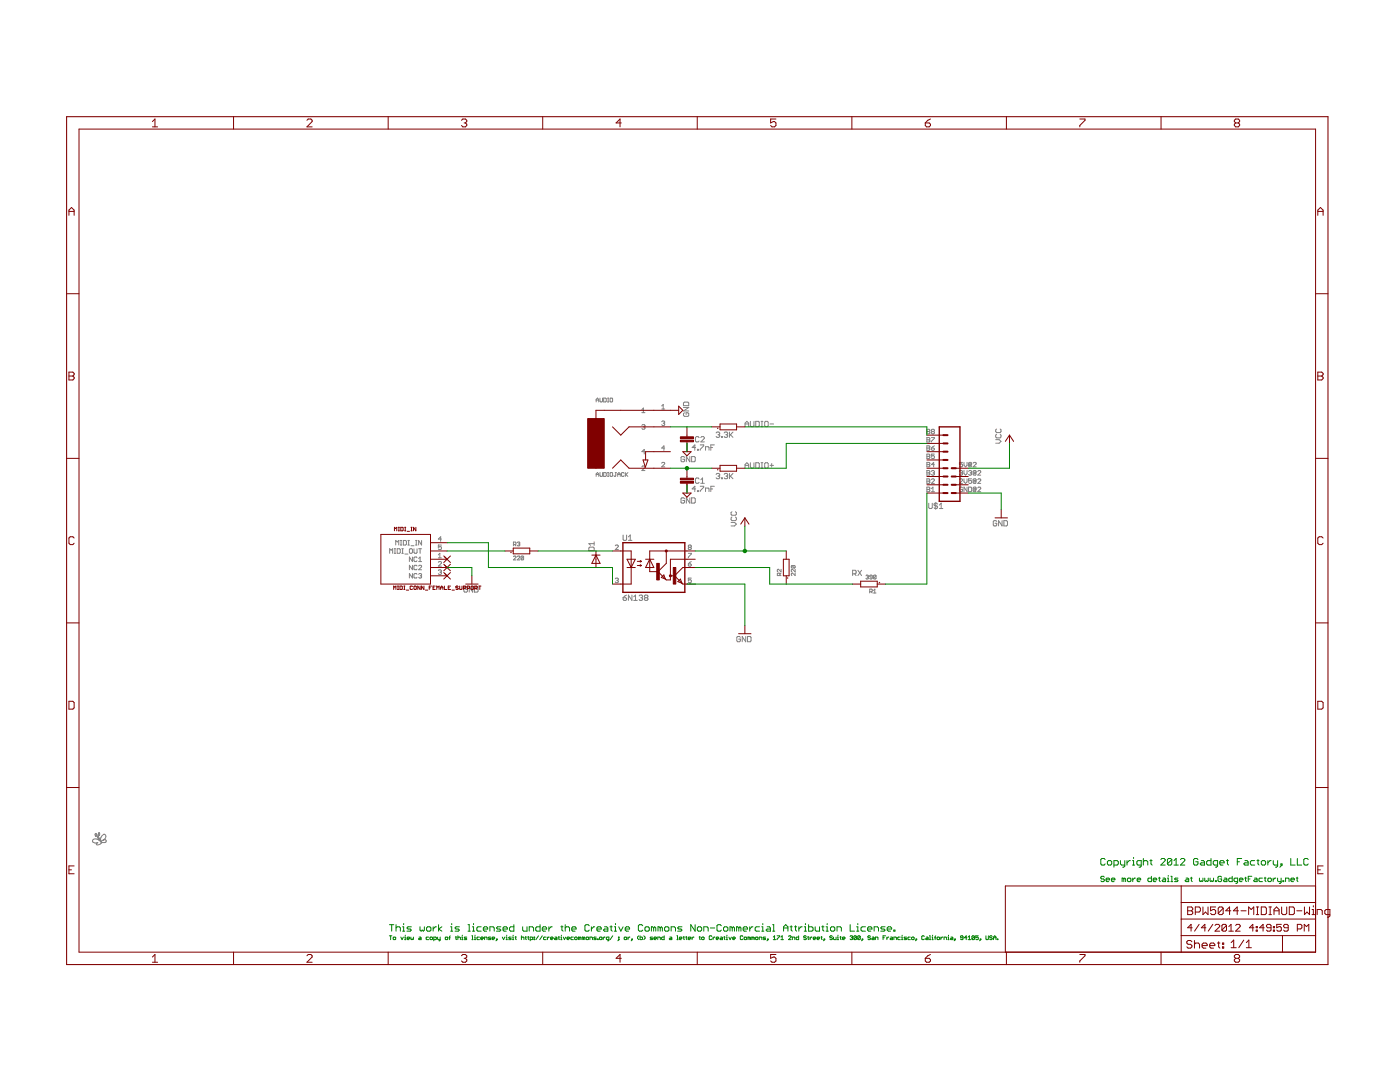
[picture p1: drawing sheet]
<svg xmlns="http://www.w3.org/2000/svg" width="279mm" height="216mm" viewBox="0 0 279 216" stroke-linecap="round" stroke-linejoin="round" font-family="sans-serif">
<g fill="#808080" stroke="#808080" stroke-width=".2">
<path d="M145.9 104.9h.7z"/>
<path d="M146.6 104.9l.4-.3z"/>
<path d="M146.6 104.2l.4 .4z"/>
<path d="M145.9 104.2h.7z"/>
<path d="M146.1 103.2l-.2 .2z"/>
<path d="M145.9 103.4v.3z"/>
<path d="M145.9 103.7l.2 .2z"/>
<path d="M146.1 103.9h.7z"/>
<path d="M146.8 103.9l.2-.2z"/>
<path d="M147 103.4v.3z"/>
<path d="M146.8 103.2l.2 .2z"/>
<path d="M146.1 102.1l-.2 .2z"/>
<path d="M145.9 102.3v.3z"/>
<path d="M145.9 102.6l.2 .2z"/>
<path d="M146.1 102.8h.7z"/>
<path d="M146.8 102.8l.2-.2z"/>
<path d="M147 102.3v.3z"/>
<path d="M146.8 102.1l.2 .2z"/>
<path d="M198.7 88.4h.7z"/>
<path d="M199.8 88.1l-.4 .3z"/>
<path d="M199.4 87.7l.4 .4z"/>
<path d="M198.7 87.7h.7z"/>
<path d="M198.9 86.7l-.2 .1z"/>
<path d="M198.7 86.8v.4z"/>
<path d="M198.7 87.2l.2 .2z"/>
<path d="M198.9 87.4h.7z"/>
<path d="M199.8 87.2l-.2 .2z"/>
<path d="M199.8 86.8v.4z"/>
<path d="M199.6 86.7l.2 .1z"/>
<path d="M198.9 85.6l-.2 .2z"/>
<path d="M198.7 85.8v.3z"/>
<path d="M198.7 86.1l.2 .2z"/>
<path d="M198.9 86.3h.7z"/>
<path d="M199.8 86.1l-.2 .2z"/>
<path d="M199.8 85.8v.3z"/>
<path d="M199.6 85.6l.2 .2z"/>
<path d="M147.6 127l.2 .2z"/>
<path d="M147.2 127h.4z"/>
<path d="M147 127.2l.2-.2z"/>
<path d="M147 127.2v.7z"/>
<path d="M147 127.9l.2 .2z"/>
<path d="M147.2 128.1h.4z"/>
<path d="M147.6 128.1l.2-.2z"/>
<path d="M147.8 127.5v.4z"/>
<path d="M147.4 127.5h.4z"/>
<path d="M148.1 127v1.1z"/>
<path d="M148.1 127l.7 1.1z"/>
<path d="M148.8 127v1.1z"/>
<path d="M149.2 127v1.1z"/>
<path d="M149.2 128.1h.5z"/>
<path d="M149.9 127.9l-.2 .2z"/>
<path d="M149.9 127.2v.7z"/>
<path d="M149.7 127l.2 .2z"/>
<path d="M149.2 127h.5z"/>
<path d="M198.8 103.9l.1 .2z"/>
<path d="M198.4 103.9h.4z"/>
<path d="M198.4 103.9l-.2 .2z"/>
<path d="M198.2 104.1v.7z"/>
<path d="M198.2 104.8l.2 .1z"/>
<path d="M198.4 104.9h.4z"/>
<path d="M198.9 104.8l-.1 .1z"/>
<path d="M198.9 104.4v.4z"/>
<path d="M198.6 104.4h.3z"/>
<path d="M199.3 103.9v1z"/>
<path d="M199.3 103.9l.7 1z"/>
<path d="M200 103.9v1z"/>
<path d="M200.3 103.9v1z"/>
<path d="M200.3 104.9h.6z"/>
<path d="M200.9 104.9l.2-.1z"/>
<path d="M201.1 104.1v.7z"/>
<path d="M200.9 103.9l.2 .2z"/>
<path d="M200.3 103.9h.6z"/>
<path d="M102.5 111.7h.5z"/>
<path d="M102.5 111.7l.5-.5z"/>
<path d="M103 111.1v.1z"/>
<path d="M102.8 111l.2 .1z"/>
<path d="M102.6 111h.2z"/>
<path d="M102.6 111l-.1 .1z"/>
<path d="M103.2 111.7h.5z"/>
<path d="M103.2 111.7l.5-.5z"/>
<path d="M103.7 111.1v.1z"/>
<path d="M103.6 111l.1 .1z"/>
<path d="M103.4 111h.2z"/>
<path d="M103.4 111l-.2 .1z"/>
<path d="M104 111.1v.5z"/>
<path d="M104 111.1l.1-.1z"/>
<path d="M104.1 111h.3z"/>
<path d="M104.4 111l.1 .1z"/>
<path d="M104.5 111.1v.5z"/>
<path d="M104.5 111.6l-.1 .1z"/>
<path d="M104.1 111.7h.3z"/>
<path d="M104 111.6l.1 .1z"/>
<path d="M104 111.6l.5-.5z"/>
<path d="M158.7 114.4v.5z"/>
<path d="M158.2 114.4l.5 .5z"/>
<path d="M158.1 114.4h.1z"/>
<path d="M158.1 114.4l-.2 .1z"/>
<path d="M157.9 114.5v.2z"/>
<path d="M157.9 114.7l.2 .2z"/>
<path d="M158.7 113.6v.5z"/>
<path d="M158.2 113.6l.5 .5z"/>
<path d="M158.1 113.6h.1z"/>
<path d="M158.1 113.6l-.2 .1z"/>
<path d="M157.9 113.7v.3z"/>
<path d="M157.9 114l.2 .1z"/>
<path d="M158.1 113.3h.5z"/>
<path d="M157.9 113.2l.2 .1z"/>
<path d="M157.9 113v.2z"/>
<path d="M157.9 113l.2-.2z"/>
<path d="M158.1 112.8h.5z"/>
<path d="M158.6 112.8l.1 .2z"/>
<path d="M158.7 113v.2z"/>
<path d="M158.7 113.2l-.1 .1z"/>
<path d="M158.1 112.8l.5 .5z"/>
<path d="M93.1 117.1l.2 .2z"/>
<path d="M92.8 117.1h.3z"/>
<path d="M92.8 117.1l-.2 .2z"/>
<path d="M92.6 117.3v.7z"/>
<path d="M92.6 118l.2 .2z"/>
<path d="M92.8 118.2h.3z"/>
<path d="M93.3 118l-.2 .2z"/>
<path d="M93.3 117.6v.4z"/>
<path d="M92.9 117.6h.4z"/>
<path d="M93.6 117.1v1.1z"/>
<path d="M93.6 117.1l.7 1.1z"/>
<path d="M94.3 117.1v1.1z"/>
<path d="M94.7 117.1v1.1z"/>
<path d="M94.7 118.2h.5z"/>
<path d="M95.2 118.2l.2-.2z"/>
<path d="M95.4 117.3v.7z"/>
<path d="M95.2 117.1l.2 .2z"/>
<path d="M94.7 117.1h.5z"/>
<path d="M124.7 118.9l.4-.2z"/>
<path d="M124.7 118.9l-.3 .4z"/>
<path d="M124.4 119.3v.3z"/>
<path d="M124.4 119.6l.1 .2z"/>
<path d="M124.5 119.8h.4z"/>
<path d="M125.1 119.6l-.2 .2z"/>
<path d="M125.1 119.4v.2z"/>
<path d="M124.9 119.3l.2 .1z"/>
<path d="M124.4 119.3h.5z"/>
<path d="M125.4 118.7v1.1z"/>
<path d="M125.4 118.7l.7 1.1z"/>
<path d="M126.1 118.7v1.1z"/>
<path d="M126.5 119.1l.3-.4z"/>
<path d="M126.8 118.7v1.1z"/>
<path d="M126.5 119.8h.7z"/>
<path d="M127.6 118.9l.1-.2z"/>
<path d="M127.7 118.7h.4z"/>
<path d="M128.1 118.7l.1 .2z"/>
<path d="M128.2 118.9v.2z"/>
<path d="M128.2 119.1l-.1 .2z"/>
<path d="M127.9 119.3h.2z"/>
<path d="M128.1 119.3l.1 .1z"/>
<path d="M128.2 119.4v.2z"/>
<path d="M128.2 119.6l-.1 .2z"/>
<path d="M127.7 119.8h.4z"/>
<path d="M127.6 119.6l.1 .2z"/>
<path d="M128.6 118.9l.2-.2z"/>
<path d="M128.8 118.7h.3z"/>
<path d="M129.1 118.7l.2 .2z"/>
<path d="M129.3 118.9v.2z"/>
<path d="M129.3 119.1l-.2 .2z"/>
<path d="M129.1 119.3l.2 .1z"/>
<path d="M129.3 119.4v.2z"/>
<path d="M129.3 119.6l-.2 .2z"/>
<path d="M128.8 119.8h.3z"/>
<path d="M128.6 119.6l.2 .2z"/>
<path d="M128.6 119.4v.2z"/>
<path d="M128.6 119.4l.2-.1z"/>
<path d="M128.6 119.1l.2 .2z"/>
<path d="M128.6 118.9v.2z"/>
<path d="M128.8 119.3h.3z"/>
<path d="M119 94.6v.5z"/>
<path d="M119 94.6l.2-.3z"/>
<path d="M119.2 94.3l.3 .3z"/>
<path d="M119.5 94.6v.5z"/>
<path d="M119 94.7h.5z"/>
<path d="M119.7 94.3v.6z"/>
<path d="M119.7 94.9l.2 .2z"/>
<path d="M119.9 95.1h.2z"/>
<path d="M120.1 95.1l.1-.2z"/>
<path d="M120.2 94.3v.6z"/>
<path d="M120.5 94.3v.8z"/>
<path d="M120.5 95.1h.4z"/>
<path d="M120.9 95.1l.1-.2z"/>
<path d="M121 94.4v.5z"/>
<path d="M120.9 94.3l.1 .1z"/>
<path d="M120.5 94.3h.4z"/>
<path d="M121.2 95.1h.3z"/>
<path d="M121.4 94.3v.8z"/>
<path d="M121.2 94.3h.3z"/>
<path d="M121.9 94.3h.2z"/>
<path d="M121.8 94.4l.1-.1z"/>
<path d="M121.8 94.4v.5z"/>
<path d="M121.8 94.9l.1 .2z"/>
<path d="M121.9 95.1h.2z"/>
<path d="M122.1 95.1l.2-.2z"/>
<path d="M122.3 94.4v.5z"/>
<path d="M122.1 94.3l.2 .1z"/>
<path d="M122.5 94.9l.1 .2z"/>
<path d="M122.6 95.1h.2z"/>
<path d="M122.8 95.1l.1-.2z"/>
<path d="M122.9 94.3v.6z"/>
<path d="M122.8 94.3h.2z"/>
<path d="M123.3 94.6v.5z"/>
<path d="M123.3 94.6l.2-.3z"/>
<path d="M123.5 94.3l.3 .3z"/>
<path d="M123.8 94.6v.5z"/>
<path d="M123.3 94.7h.5z"/>
<path d="M124.4 94.3l.1 .1z"/>
<path d="M124.2 94.3h.2z"/>
<path d="M124.2 94.3l-.2 .1z"/>
<path d="M124 94.4v.5z"/>
<path d="M124 94.9l.2 .2z"/>
<path d="M124.2 95.1h.2z"/>
<path d="M124.4 95.1l.1-.2z"/>
<path d="M124.8 94.3v.8z"/>
<path d="M124.8 94.8l.5-.5z"/>
<path d="M124.9 94.7l.4 .4z"/>
<path d="M136.6 82.4l-.2 .1z"/>
<path d="M136.4 82.5v.4z"/>
<path d="M136.4 82.9l.2 .2z"/>
<path d="M136.6 83.1h.7z"/>
<path d="M137.5 82.9l-.2 .2z"/>
<path d="M137.5 82.5v.4z"/>
<path d="M137.3 82.4l.2 .1z"/>
<path d="M136.9 82.4h.4z"/>
<path d="M136.9 82.4v.3z"/>
<path d="M136.4 82h1.1z"/>
<path d="M136.4 82l1.1-.7z"/>
<path d="M136.4 81.3h1.1z"/>
<path d="M136.4 80.9h1.1z"/>
<path d="M137.5 80.4v.5z"/>
<path d="M137.3 80.2l.2 .2z"/>
<path d="M136.6 80.2h.7z"/>
<path d="M136.4 80.4l.2-.2z"/>
<path d="M136.4 80.4v.5z"/>
<path d="M138.7 97v1.1z"/>
<path d="M138.7 97l-.6 .6z"/>
<path d="M138.1 97.6h.7z"/>
<path d="M139.2 97.9v.2z"/>
<path d="M139.2 97.9h.2z"/>
<path d="M139.4 97.9v.2z"/>
<path d="M139.2 98.1h.2z"/>
<path d="M139.7 97h.7z"/>
<path d="M140.4 97v.2z"/>
<path d="M140.4 97.2l-.7 .7z"/>
<path d="M139.7 97.9v.2z"/>
<path d="M140.8 97.4v.7z"/>
<path d="M140.8 97.4h.5z"/>
<path d="M141.3 97.4l.2 .2z"/>
<path d="M141.5 97.6v.5z"/>
<path d="M141.9 97v1.1z"/>
<path d="M141.9 97h.7z"/>
<path d="M141.9 97.6h.3z"/>
<path d="M138.7 88.8v1z"/>
<path d="M138.7 88.8l-.6 .5z"/>
<path d="M138.1 89.3h.7z"/>
<path d="M139.2 89.7v.1z"/>
<path d="M139.2 89.7h.2z"/>
<path d="M139.4 89.7v.1z"/>
<path d="M139.2 89.8h.2z"/>
<path d="M139.7 88.8h.7z"/>
<path d="M140.4 88.8v.2z"/>
<path d="M140.4 89l-.7 .7z"/>
<path d="M139.7 89.7v.1z"/>
<path d="M140.8 89.1v.7z"/>
<path d="M140.8 89.1h.5z"/>
<path d="M141.3 89.1l.2 .2z"/>
<path d="M141.5 89.3v.5z"/>
<path d="M141.9 88.8v1z"/>
<path d="M141.9 88.8h.7z"/>
<path d="M141.9 89.3h.3z"/>
<path d="M136.4 99.3l.2 .2z"/>
<path d="M136.1 99.3h.3z"/>
<path d="M136.1 99.3l-.2 .2z"/>
<path d="M135.9 99.5v.7z"/>
<path d="M135.9 100.2l.2 .2z"/>
<path d="M136.1 100.4h.3z"/>
<path d="M136.4 100.4l.2-.2z"/>
<path d="M136.6 99.9v.3z"/>
<path d="M136.2 99.9h.4z"/>
<path d="M137 99.3v1.1z"/>
<path d="M137 99.3l.7 1.1z"/>
<path d="M137.7 99.3v1.1z"/>
<path d="M138 99.3v1.1z"/>
<path d="M138 100.4h.6z"/>
<path d="M138.6 100.4l.1-.2z"/>
<path d="M138.7 99.5v.7z"/>
<path d="M138.6 99.3l.1 .2z"/>
<path d="M138 99.3h.6z"/>
<path d="M136.4 91.1l.2 .2z"/>
<path d="M136.1 91.1h.3z"/>
<path d="M136.1 91.1l-.2 .2z"/>
<path d="M135.9 91.3v.7z"/>
<path d="M135.9 92l.2 .1z"/>
<path d="M136.1 92.1h.3z"/>
<path d="M136.6 92l-.2 .1z"/>
<path d="M136.6 91.6v.4z"/>
<path d="M136.2 91.6h.4z"/>
<path d="M137 91.1v1z"/>
<path d="M137 91.1l.7 1z"/>
<path d="M137.7 91.1v1z"/>
<path d="M138 91.1v1z"/>
<path d="M138 92.1h.6z"/>
<path d="M138.6 92.1l.1-.1z"/>
<path d="M138.7 91.3v.7z"/>
<path d="M138.6 91.1l.1 .2z"/>
<path d="M138 91.1h.6z"/>
<path d="M142.9 86.4l.2-.2z"/>
<path d="M143.1 86.2h.3z"/>
<path d="M143.4 86.2l.2 .2z"/>
<path d="M143.6 86.4v.2z"/>
<path d="M143.4 86.7l.2-.1z"/>
<path d="M143.3 86.7h.1z"/>
<path d="M143.4 86.7l.2 .2z"/>
<path d="M143.6 86.9v.2z"/>
<path d="M143.4 87.3l.2-.2z"/>
<path d="M143.1 87.3h.3z"/>
<path d="M142.9 87.1l.2 .2z"/>
<path d="M144 87.1v.2z"/>
<path d="M144 87.1h.2z"/>
<path d="M144.2 87.1v.2z"/>
<path d="M144 87.3h.2z"/>
<path d="M144.7 86.2l-.2 .2z"/>
<path d="M144.7 86.2h.4z"/>
<path d="M145.1 86.2l.1 .2z"/>
<path d="M145.2 86.4v.2z"/>
<path d="M145.2 86.6l-.1 .1z"/>
<path d="M144.9 86.7h.2z"/>
<path d="M145.1 86.7l.1 .2z"/>
<path d="M145.2 86.9v.2z"/>
<path d="M145.2 87.1l-.1 .2z"/>
<path d="M144.7 87.3h.4z"/>
<path d="M144.5 87.1l.2 .2z"/>
<path d="M145.6 86.2v1.1z"/>
<path d="M146.3 86.2l-.7 .7z"/>
<path d="M145.8 86.7l.5 .6z"/>
<path d="M142.9 94.7l.2-.2z"/>
<path d="M143.1 94.5h.3z"/>
<path d="M143.4 94.5l.2 .2z"/>
<path d="M143.6 94.7v.1z"/>
<path d="M143.4 95l.2-.2z"/>
<path d="M143.3 95h.1z"/>
<path d="M143.4 95l.2 .2z"/>
<path d="M143.6 95.2v.2z"/>
<path d="M143.4 95.5l.2-.1z"/>
<path d="M143.1 95.5h.3z"/>
<path d="M142.9 95.4l.2 .1z"/>
<path d="M144 95.4v.1z"/>
<path d="M144 95.4h.2z"/>
<path d="M144.2 95.4v.1z"/>
<path d="M144 95.5h.2z"/>
<path d="M144.7 94.5l-.2 .2z"/>
<path d="M144.7 94.5h.4z"/>
<path d="M145.1 94.5l.1 .2z"/>
<path d="M145.2 94.7v.1z"/>
<path d="M145.2 94.8l-.1 .2z"/>
<path d="M144.9 95h.2z"/>
<path d="M145.1 95l.1 .2z"/>
<path d="M145.2 95.2v.2z"/>
<path d="M145.2 95.4l-.1 .1z"/>
<path d="M144.7 95.5h.4z"/>
<path d="M144.5 95.4l.2 .1z"/>
<path d="M145.6 94.5v1z"/>
<path d="M146.3 94.5l-.7 .7z"/>
<path d="M145.8 95l.5 .5z"/>
<path d="M172.9 114.8l-.1 .1z"/>
<path d="M172.9 114.8h.3z"/>
<path d="M173.2 114.8l.1 .1z"/>
<path d="M173.3 114.9v.1z"/>
<path d="M173.3 115l-.1 .1z"/>
<path d="M173.1 115.1h.1z"/>
<path d="M173.2 115.1l.1 .2z"/>
<path d="M173.3 115.3v.1z"/>
<path d="M173.3 115.4l-.1 .1z"/>
<path d="M172.9 115.5h.3z"/>
<path d="M172.8 115.4l.1 .1z"/>
<path d="M173.6 115.4l.1 .1z"/>
<path d="M173.7 115.5h.2z"/>
<path d="M173.9 115.5l.2-.1z"/>
<path d="M174.1 114.9v.5z"/>
<path d="M173.9 114.8l.2 .1z"/>
<path d="M173.7 114.8h.2z"/>
<path d="M173.7 114.8l-.1 .1z"/>
<path d="M173.6 114.9v.1z"/>
<path d="M173.6 115l.1 .1z"/>
<path d="M173.7 115.1h.4z"/>
<path d="M174.3 114.9v.5z"/>
<path d="M174.3 114.9l.2-.1z"/>
<path d="M174.5 114.8h.2z"/>
<path d="M174.7 114.8l.1 .1z"/>
<path d="M174.8 114.9v.5z"/>
<path d="M174.8 115.4l-.1 .1z"/>
<path d="M174.5 115.5h.2z"/>
<path d="M174.3 115.4l.2 .1z"/>
<path d="M174.3 115.4l.5-.5z"/>
<path d="M185 85.7v.9z"/>
<path d="M185 85.7h.4z"/>
<path d="M185.4 85.7l.2 .1z"/>
<path d="M185.6 85.8v.2z"/>
<path d="M185.6 86l-.2 .1z"/>
<path d="M185.4 86.1l.2 .2z"/>
<path d="M185.6 86.3v.1z"/>
<path d="M185.6 86.4l-.2 .2z"/>
<path d="M185 86.6h.4z"/>
<path d="M185 86.1h.4z"/>
<path d="M185.9 85.8l.1-.1z"/>
<path d="M186 85.7h.3z"/>
<path d="M186.3 85.7l.2 .1z"/>
<path d="M186.5 85.8v.2z"/>
<path d="M186.5 86l-.2 .1z"/>
<path d="M186.3 86.1l.2 .2z"/>
<path d="M186.5 86.3v.1z"/>
<path d="M186.5 86.4l-.2 .2z"/>
<path d="M186 86.6h.3z"/>
<path d="M185.9 86.4l.1 .2z"/>
<path d="M185.9 86.3v.1z"/>
<path d="M185.9 86.3l.1-.2z"/>
<path d="M185.9 86l.1 .1z"/>
<path d="M185.9 85.8v.2z"/>
<path d="M186 86.1h.3z"/>
<path d="M185 87.3v.9z"/>
<path d="M185 87.3h.4z"/>
<path d="M185.4 87.3l.2 .2z"/>
<path d="M185.6 87.5v.1z"/>
<path d="M185.6 87.6l-.2 .2z"/>
<path d="M185.4 87.8l.2 .1z"/>
<path d="M185.6 87.9v.2z"/>
<path d="M185.6 88.1l-.2 .1z"/>
<path d="M185 88.2h.4z"/>
<path d="M185 87.8h.4z"/>
<path d="M185.9 87.3h.6z"/>
<path d="M186.5 87.3v.2z"/>
<path d="M186.5 87.5l-.6 .6z"/>
<path d="M185.9 88.1v.1z"/>
<path d="M185 89v.9z"/>
<path d="M185 89h.4z"/>
<path d="M185.4 89l.2 .1z"/>
<path d="M185.6 89.1v.2z"/>
<path d="M185.6 89.3l-.2 .1z"/>
<path d="M185.4 89.4l.2 .2z"/>
<path d="M185.6 89.6v.1z"/>
<path d="M185.6 89.7l-.2 .2z"/>
<path d="M185 89.9h.4z"/>
<path d="M185 89.4h.4z"/>
<path d="M186.2 89.1l.3-.1z"/>
<path d="M186.2 89.1l-.3 .3z"/>
<path d="M185.9 89.4v.3z"/>
<path d="M185.9 89.7l.1 .2z"/>
<path d="M186 89.9h.3z"/>
<path d="M186.3 89.9l.2-.2z"/>
<path d="M186.5 89.6v.1z"/>
<path d="M186.3 89.4l.2 .2z"/>
<path d="M185.9 89.4h.4z"/>
<path d="M185 90.6v.9z"/>
<path d="M185 90.6h.4z"/>
<path d="M185.4 90.6l.2 .2z"/>
<path d="M185.6 90.8v.1z"/>
<path d="M185.6 90.9l-.2 .2z"/>
<path d="M185.4 91.1l.2 .1z"/>
<path d="M185.6 91.2v.2z"/>
<path d="M185.6 91.4l-.2 .1z"/>
<path d="M185 91.5h.4z"/>
<path d="M185 91.1h.4z"/>
<path d="M185.9 90.6h.6z"/>
<path d="M185.9 90.6v.5z"/>
<path d="M185.9 91.1l.3-.2z"/>
<path d="M186.2 90.9h.1z"/>
<path d="M186.3 90.9l.2 .2z"/>
<path d="M186.5 91.1v.3z"/>
<path d="M186.5 91.4l-.2 .1z"/>
<path d="M186 91.5h.3z"/>
<path d="M185.9 91.4l.1 .1z"/>
<path d="M185 92.3v.9z"/>
<path d="M185 92.3h.4z"/>
<path d="M185.4 92.3l.2 .1z"/>
<path d="M185.6 92.4v.2z"/>
<path d="M185.6 92.6l-.2 .1z"/>
<path d="M185.4 92.7l.2 .2z"/>
<path d="M185.6 92.9v.1z"/>
<path d="M185.6 93l-.2 .2z"/>
<path d="M185 93.2h.4z"/>
<path d="M185 92.7h.4z"/>
<path d="M186.3 92.3v.9z"/>
<path d="M186.3 92.3l-.4 .4z"/>
<path d="M185.9 92.7h.6z"/>
<path d="M185 93.9v.9z"/>
<path d="M185 93.9h.4z"/>
<path d="M185.4 93.9l.2 .2z"/>
<path d="M185.6 94.1v.1z"/>
<path d="M185.6 94.2l-.2 .2z"/>
<path d="M185.4 94.4l.2 .1z"/>
<path d="M185.6 94.5v.2z"/>
<path d="M185.6 94.7l-.2 .1z"/>
<path d="M185 94.8h.4z"/>
<path d="M185 94.4h.4z"/>
<path d="M186 93.9l-.1 .2z"/>
<path d="M186 93.9h.3z"/>
<path d="M186.3 93.9l.2 .2z"/>
<path d="M186.5 94.1v.1z"/>
<path d="M186.5 94.2l-.2 .2z"/>
<path d="M186.2 94.4h.1z"/>
<path d="M186.3 94.4l.2 .1z"/>
<path d="M186.5 94.5v.2z"/>
<path d="M186.5 94.7l-.2 .1z"/>
<path d="M186 94.8h.3z"/>
<path d="M185.9 94.7l.1 .1z"/>
<path d="M185 95.5v1z"/>
<path d="M185 95.5h.4z"/>
<path d="M185.4 95.5l.2 .2z"/>
<path d="M185.6 95.7v.2z"/>
<path d="M185.6 95.9l-.2 .1z"/>
<path d="M185.4 96l.2 .2z"/>
<path d="M185.6 96.2v.1z"/>
<path d="M185.6 96.3l-.2 .2z"/>
<path d="M185 96.5h.4z"/>
<path d="M185 96h.4z"/>
<path d="M185.9 96.5h.6z"/>
<path d="M185.9 96.5l.6-.6z"/>
<path d="M186.5 95.7v.2z"/>
<path d="M186.3 95.5l.2 .2z"/>
<path d="M186 95.5h.3z"/>
<path d="M186 95.5l-.1 .2z"/>
<path d="M185 97.2v.9z"/>
<path d="M185 97.2h.4z"/>
<path d="M185.4 97.2l.2 .2z"/>
<path d="M185.6 97.4v.1z"/>
<path d="M185.6 97.5l-.2 .2z"/>
<path d="M185.4 97.7l.2 .1z"/>
<path d="M185.6 97.8v.2z"/>
<path d="M185.6 98l-.2 .1z"/>
<path d="M185 98.1h.4z"/>
<path d="M185 97.7h.4z"/>
<path d="M186.2 97.2l-.3 .3z"/>
<path d="M186.2 97.2v.9z"/>
<path d="M185.9 98.1h.6z"/>
<path d="M185.4 100.4v.9z"/>
<path d="M185.4 101.3l.1 .2z"/>
<path d="M185.5 101.5h.4z"/>
<path d="M185.9 101.5l.2-.2z"/>
<path d="M186.1 100.4v.9z"/>
<path d="M186.4 101.3l.2 .2z"/>
<path d="M186.6 101.5h.3z"/>
<path d="M186.9 101.5l.2-.2z"/>
<path d="M187.1 101.1v.2z"/>
<path d="M186.9 100.9l.2 .2z"/>
<path d="M186.6 100.9h.3z"/>
<path d="M186.4 100.8l.2 .1z"/>
<path d="M186.4 100.6v.2z"/>
<path d="M186.4 100.6l.2-.2z"/>
<path d="M186.6 100.4h.3z"/>
<path d="M186.9 100.4l.2 .2z"/>
<path d="M186.8 100.2v1.4z"/>
<path d="M187.5 100.8l.3-.4z"/>
<path d="M187.8 100.4v1.1z"/>
<path d="M187.5 101.5h.7z"/>
<path d="M191.5 92.3h.6z"/>
<path d="M191.5 92.3v.4z"/>
<path d="M191.5 92.7l.3-.1z"/>
<path d="M191.8 92.6h.1z"/>
<path d="M191.9 92.6l.2 .1z"/>
<path d="M192.1 92.7v.3z"/>
<path d="M192.1 93l-.2 .2z"/>
<path d="M191.6 93.2h.3z"/>
<path d="M191.5 93l.1 .2z"/>
<path d="M192.4 92.3v.6z"/>
<path d="M192.4 92.9l.3 .3z"/>
<path d="M192.7 93.2l.3-.3z"/>
<path d="M193 92.3v.6z"/>
<path d="M193.9 93l-.1 .2z"/>
<path d="M193.5 93.2h.3z"/>
<path d="M193.3 93l.2 .2z"/>
<path d="M193.3 92.4v.6z"/>
<path d="M193.3 92.4l.2-.1z"/>
<path d="M193.5 92.3h.3z"/>
<path d="M193.8 92.3l.1 .1z"/>
<path d="M193.9 92.4v.3z"/>
<path d="M193.9 92.7l-.1 .2z"/>
<path d="M193.5 92.9h.3z"/>
<path d="M193.5 92.6v.3z"/>
<path d="M193.5 92.6h.3z"/>
<path d="M193.8 92.6v.3z"/>
<path d="M194.2 93.2h.6z"/>
<path d="M194.2 93.2l.6-.6z"/>
<path d="M194.8 92.4v.2z"/>
<path d="M194.7 92.3l.1 .1z"/>
<path d="M194.4 92.3h.3z"/>
<path d="M194.2 92.4l.2-.1z"/>
<path d="M191.6 93.9l-.1 .2z"/>
<path d="M191.6 93.9h.3z"/>
<path d="M191.9 93.9l.2 .2z"/>
<path d="M192.1 94.1v.1z"/>
<path d="M192.1 94.2l-.2 .2z"/>
<path d="M191.8 94.4h.1z"/>
<path d="M191.9 94.4l.2 .1z"/>
<path d="M192.1 94.5v.2z"/>
<path d="M192.1 94.7l-.2 .1z"/>
<path d="M191.6 94.8h.3z"/>
<path d="M191.5 94.7l.1 .1z"/>
<path d="M192.4 93.9v.6z"/>
<path d="M192.4 94.5l.3 .3z"/>
<path d="M192.7 94.8l.3-.3z"/>
<path d="M193 93.9v.6z"/>
<path d="M193.3 94.1l.2-.2z"/>
<path d="M193.5 93.9h.3z"/>
<path d="M193.8 93.9l.1 .2z"/>
<path d="M193.9 94.1v.1z"/>
<path d="M193.9 94.2l-.1 .2z"/>
<path d="M193.6 94.4h.2z"/>
<path d="M193.8 94.4l.1 .1z"/>
<path d="M193.9 94.5v.2z"/>
<path d="M193.9 94.7l-.1 .1z"/>
<path d="M193.5 94.8h.3z"/>
<path d="M193.3 94.7l.2 .1z"/>
<path d="M194.8 94.7l-.1 .1z"/>
<path d="M194.4 94.8h.3z"/>
<path d="M194.2 94.7l.2 .1z"/>
<path d="M194.2 94.1v.6z"/>
<path d="M194.2 94.1l.2-.2z"/>
<path d="M194.4 93.9h.3z"/>
<path d="M194.7 93.9l.1 .2z"/>
<path d="M194.8 94.1v.3z"/>
<path d="M194.7 94.5l.1-.1z"/>
<path d="M194.4 94.5h.3z"/>
<path d="M194.4 94.2v.3z"/>
<path d="M194.4 94.2h.3z"/>
<path d="M194.7 94.2v.3z"/>
<path d="M195.1 94.8h.6z"/>
<path d="M195.1 94.8l.6-.6z"/>
<path d="M195.7 94.1v.1z"/>
<path d="M195.6 93.9l.1 .2z"/>
<path d="M195.3 93.9h.3z"/>
<path d="M195.3 93.9l-.2 .2z"/>
<path d="M191.5 96.5h.6z"/>
<path d="M191.5 96.5l.6-.6z"/>
<path d="M192.1 95.7v.2z"/>
<path d="M191.9 95.5l.2 .2z"/>
<path d="M191.6 95.5h.3z"/>
<path d="M191.6 95.5l-.1 .2z"/>
<path d="M192.4 95.5v.7z"/>
<path d="M192.4 96.2l.3 .3z"/>
<path d="M193 96.2l-.3 .3z"/>
<path d="M193 95.5v.7z"/>
<path d="M193.3 95.5h.6z"/>
<path d="M193.3 95.5v.5z"/>
<path d="M193.3 96l.3-.1z"/>
<path d="M193.6 95.9h.2z"/>
<path d="M193.8 95.9l.1 .1z"/>
<path d="M193.9 96v.3z"/>
<path d="M193.9 96.3l-.1 .2z"/>
<path d="M193.5 96.5h.3z"/>
<path d="M193.3 96.3l.2 .2z"/>
<path d="M194.8 96.3l-.1 .2z"/>
<path d="M194.4 96.5h.3z"/>
<path d="M194.2 96.3l.2 .2z"/>
<path d="M194.2 95.7v.6z"/>
<path d="M194.2 95.7l.2-.2z"/>
<path d="M194.4 95.5h.3z"/>
<path d="M194.7 95.5l.1 .2z"/>
<path d="M194.8 95.7v.3z"/>
<path d="M194.8 96l-.1 .2z"/>
<path d="M194.4 96.2h.3z"/>
<path d="M194.4 95.9v.3z"/>
<path d="M194.4 95.9h.3z"/>
<path d="M194.7 95.9v.3z"/>
<path d="M195.1 96.5h.6z"/>
<path d="M195.1 96.5l.6-.6z"/>
<path d="M195.7 95.7v.2z"/>
<path d="M195.6 95.5l.1 .2z"/>
<path d="M195.3 95.5h.3z"/>
<path d="M195.3 95.5l-.2 .2z"/>
<path d="M191.9 97.2l.2 .2z"/>
<path d="M191.6 97.2h.3z"/>
<path d="M191.6 97.2l-.1 .2z"/>
<path d="M191.5 97.4v.6z"/>
<path d="M191.5 98l.1 .1z"/>
<path d="M191.6 98.1h.3z"/>
<path d="M191.9 98.1l.2-.1z"/>
<path d="M192.1 97.7v.3z"/>
<path d="M191.8 97.7h.3z"/>
<path d="M192.4 97.2v.9z"/>
<path d="M192.4 97.2l.6 .9z"/>
<path d="M193 97.2v.9z"/>
<path d="M193.3 97.2v.9z"/>
<path d="M193.3 98.1h.5z"/>
<path d="M193.8 98.1l.1-.1z"/>
<path d="M193.9 97.4v.6z"/>
<path d="M193.8 97.2l.1 .2z"/>
<path d="M193.3 97.2h.5z"/>
<path d="M194.8 98l-.1 .1z"/>
<path d="M194.4 98.1h.3z"/>
<path d="M194.2 98l.2 .1z"/>
<path d="M194.2 97.4v.6z"/>
<path d="M194.2 97.4l.2-.2z"/>
<path d="M194.4 97.2h.3z"/>
<path d="M194.7 97.2l.1 .2z"/>
<path d="M194.8 97.4v.3z"/>
<path d="M194.8 97.7l-.1 .1z"/>
<path d="M194.4 97.8h.3z"/>
<path d="M194.4 97.5v.3z"/>
<path d="M194.4 97.5h.3z"/>
<path d="M194.7 97.5v.3z"/>
<path d="M195.1 98.1h.6z"/>
<path d="M195.1 98.1l.6-.6z"/>
<path d="M195.7 97.4v.1z"/>
<path d="M195.6 97.2l.1 .2z"/>
<path d="M195.3 97.2h.3z"/>
<path d="M195.3 97.2l-.2 .2z"/>
<path d="M81.7 114.4v.9z"/>
<path d="M81.7 114.4l.6 .9z"/>
<path d="M82.3 114.4v.9z"/>
<path d="M83.1 114.4l.1 .2z"/>
<path d="M82.8 114.4h.3z"/>
<path d="M82.6 114.6l.2-.2z"/>
<path d="M82.6 114.6v.6z"/>
<path d="M82.6 115.2l.2 .1z"/>
<path d="M82.8 115.3h.3z"/>
<path d="M83.1 115.3l.1-.1z"/>
<path d="M83.5 114.6l.2-.2z"/>
<path d="M83.7 114.4h.3z"/>
<path d="M84 114.4l.1 .2z"/>
<path d="M84.1 114.6v.1z"/>
<path d="M84.1 114.7l-.1 .2z"/>
<path d="M83.8 114.9h.2z"/>
<path d="M84 114.9l.1 .1z"/>
<path d="M84.1 115v.2z"/>
<path d="M84.1 115.2l-.1 .1z"/>
<path d="M83.7 115.3h.3z"/>
<path d="M83.5 115.2l.2 .1z"/>
<path d="M87.5 113.9l.1-.2z"/>
<path d="M87.6 113.7h.3z"/>
<path d="M87.9 113.7l.2 .2z"/>
<path d="M88.1 113.9v.1z"/>
<path d="M88.1 114l-.2 .2z"/>
<path d="M87.8 114.2h.1z"/>
<path d="M87.9 114.2l.2 .1z"/>
<path d="M88.1 114.3v.2z"/>
<path d="M88.1 114.5l-.2 .1z"/>
<path d="M87.6 114.6h.3z"/>
<path d="M87.5 114.5l.1 .1z"/>
<path d="M81.7 112.8v.9z"/>
<path d="M81.7 112.8l.6 .9z"/>
<path d="M82.3 112.8v.9z"/>
<path d="M83.1 112.8l.1 .1z"/>
<path d="M82.8 112.8h.3z"/>
<path d="M82.6 112.9l.2-.1z"/>
<path d="M82.6 112.9v.6z"/>
<path d="M82.6 113.5l.2 .2z"/>
<path d="M82.8 113.7h.3z"/>
<path d="M83.1 113.7l.1-.2z"/>
<path d="M83.5 113.7h.6z"/>
<path d="M83.5 113.7l.6-.6z"/>
<path d="M84.1 112.9v.2z"/>
<path d="M84 112.8l.1 .1z"/>
<path d="M83.7 112.8h.3z"/>
<path d="M83.7 112.8l-.2 .1z"/>
<path d="M87.5 113h.6z"/>
<path d="M87.5 113l.6-.6z"/>
<path d="M88.1 112.2v.2z"/>
<path d="M87.9 112.1l.2 .1z"/>
<path d="M87.6 112.1h.3z"/>
<path d="M87.6 112.1l-.1 .1z"/>
<path d="M81.7 111.1v1z"/>
<path d="M81.7 111.1l.6 1z"/>
<path d="M82.3 111.1v1z"/>
<path d="M83.1 111.1l.1 .2z"/>
<path d="M82.8 111.1h.3z"/>
<path d="M82.6 111.3l.2-.2z"/>
<path d="M82.6 111.3v.6z"/>
<path d="M82.6 111.9l.2 .2z"/>
<path d="M82.8 112.1h.3z"/>
<path d="M83.2 111.9l-.1 .2z"/>
<path d="M83.5 111.4l.3-.3z"/>
<path d="M83.8 111.1v1z"/>
<path d="M83.5 112.1h.6z"/>
<path d="M87.8 110.4l-.3 .3z"/>
<path d="M87.8 110.4v.9z"/>
<path d="M87.5 111.3h.6z"/>
<path d="M77.8 109.5v.9z"/>
<path d="M77.8 109.5l.3 .3z"/>
<path d="M78.1 109.8l.3-.3z"/>
<path d="M78.4 109.5v.9z"/>
<path d="M78.7 110.4h.3z"/>
<path d="M78.8 109.5v.9z"/>
<path d="M78.7 109.5h.3z"/>
<path d="M79.3 109.5v.9z"/>
<path d="M79.3 110.4h.4z"/>
<path d="M79.9 110.2l-.2 .2z"/>
<path d="M79.9 109.6v.6z"/>
<path d="M79.7 109.5l.2 .1z"/>
<path d="M79.3 109.5h.4z"/>
<path d="M80.2 110.4h.3z"/>
<path d="M80.3 109.5v.9z"/>
<path d="M80.2 109.5h.3z"/>
<path d="M80.8 110.6h.6z"/>
<path d="M81.9 109.5h.3z"/>
<path d="M81.9 109.5l-.2 .1z"/>
<path d="M81.7 109.6v.6z"/>
<path d="M81.7 110.2l.2 .2z"/>
<path d="M81.9 110.4h.3z"/>
<path d="M82.3 110.2l-.1 .2z"/>
<path d="M82.3 109.6v.6z"/>
<path d="M82.2 109.5l.1 .1z"/>
<path d="M82.6 109.5v.7z"/>
<path d="M82.6 110.2l.2 .2z"/>
<path d="M82.8 110.4h.3z"/>
<path d="M83.2 110.2l-.1 .2z"/>
<path d="M83.2 109.5v.7z"/>
<path d="M83.8 109.5v.9z"/>
<path d="M83.5 109.5h.6z"/>
<path d="M87.5 108.8h.6z"/>
<path d="M87.5 108.8v.4z"/>
<path d="M87.5 109.2l.3-.1z"/>
<path d="M87.8 109.1h.1z"/>
<path d="M87.9 109.1l.2 .1z"/>
<path d="M88.1 109.2v.3z"/>
<path d="M88.1 109.5l-.2 .2z"/>
<path d="M87.6 109.7h.3z"/>
<path d="M87.5 109.5l.1 .2z"/>
<path d="M79 107.8v1z"/>
<path d="M79 107.8l.3 .3z"/>
<path d="M79.3 108.1l.3-.3z"/>
<path d="M79.6 107.8v1z"/>
<path d="M79.9 108.8h.3z"/>
<path d="M80 107.8v1z"/>
<path d="M79.9 107.8h.3z"/>
<path d="M80.5 107.8v1z"/>
<path d="M80.5 108.8h.4z"/>
<path d="M80.9 108.8l.2-.2z"/>
<path d="M81.1 108v.6z"/>
<path d="M80.9 107.8l.2 .2z"/>
<path d="M80.5 107.8h.4z"/>
<path d="M81.4 108.8h.3z"/>
<path d="M81.6 107.8v1z"/>
<path d="M81.4 107.8h.3z"/>
<path d="M82 108.9h.6z"/>
<path d="M82.9 108.8h.3z"/>
<path d="M83.1 107.8v1z"/>
<path d="M82.9 107.8h.3z"/>
<path d="M83.5 107.8v1z"/>
<path d="M83.5 107.8l.6 1z"/>
<path d="M84.1 107.8v1z"/>
<path d="M87.9 107.1v.9z"/>
<path d="M87.9 107.1l-.4 .5z"/>
<path d="M87.5 107.6h.6z"/>
<path d="M102.5 108.2v.7z"/>
<path d="M102.5 108.2h.3z"/>
<path d="M102.8 108.2l.2 .1z"/>
<path d="M103 108.3v.2z"/>
<path d="M103 108.5l-.2 .2z"/>
<path d="M102.5 108.7h.3z"/>
<path d="M102.7 108.7l.3 .2z"/>
<path d="M103.2 108.3l.2-.1z"/>
<path d="M103.4 108.2h.2z"/>
<path d="M103.6 108.2l.1 .1z"/>
<path d="M103.7 108.3v.1z"/>
<path d="M103.7 108.4l-.1 .1z"/>
<path d="M103.5 108.5h.1z"/>
<path d="M103.6 108.5l.1 .2z"/>
<path d="M103.7 108.7v.1z"/>
<path d="M103.7 108.8l-.1 .1z"/>
<path d="M103.4 108.9h.2z"/>
<path d="M103.2 108.8l.2 .1z"/>
<path d="M155.1 114.9h.8z"/>
<path d="M155.1 114.5v.4z"/>
<path d="M155.1 114.5l.2-.1z"/>
<path d="M155.3 114.4h.2z"/>
<path d="M155.5 114.4l.1 .1z"/>
<path d="M155.6 114.5v.4z"/>
<path d="M155.6 114.6l.3-.2z"/>
<path d="M155.9 113.6v.5z"/>
<path d="M155.4 113.6l.5 .5z"/>
<path d="M155.3 113.6h.1z"/>
<path d="M155.1 113.7l.2-.1z"/>
<path d="M155.1 113.7v.3z"/>
<path d="M155.1 114l.2 .1z"/>
<path d="M117.5 109.9h1.1z"/>
<path d="M118.6 109.4v.5z"/>
<path d="M118.4 109.2l.2 .2z"/>
<path d="M117.7 109.2h.7z"/>
<path d="M117.7 109.2l-.2 .2z"/>
<path d="M117.5 109.4v.5z"/>
<path d="M117.5 108.5l.4 .3z"/>
<path d="M117.5 108.5h1.1z"/>
<path d="M118.6 108.1v.7z"/>
<path d="M122.8 109.7h.6z"/>
<path d="M122.8 109.7l.6-.6z"/>
<path d="M123.4 108.9v.2z"/>
<path d="M123.2 108.8l.2 .1z"/>
<path d="M122.9 108.8h.3z"/>
<path d="M122.9 108.8l-.1 .1z"/>
<path d="M122.9 115.4l-.1 .1z"/>
<path d="M122.9 115.4h.3z"/>
<path d="M123.2 115.4l.2 .1z"/>
<path d="M123.4 115.5v.2z"/>
<path d="M123.2 115.8l.2-.1z"/>
<path d="M123.1 115.8h.1z"/>
<path d="M123.2 115.8l.2 .2z"/>
<path d="M123.4 116v.1z"/>
<path d="M123.2 116.3l.2-.2z"/>
<path d="M122.9 116.3h.3z"/>
<path d="M122.8 116.1l.1 .2z"/>
<path d="M137.4 110.4h.6z"/>
<path d="M138 110.4v.2z"/>
<path d="M138 110.6l-.6 .6z"/>
<path d="M137.4 111.2v.1z"/>
<path d="M137.4 108.9l.1-.1z"/>
<path d="M137.5 108.8h.3z"/>
<path d="M137.8 108.8l.2 .1z"/>
<path d="M138 108.9v.2z"/>
<path d="M138 109.1l-.2 .1z"/>
<path d="M137.8 109.2l.2 .2z"/>
<path d="M138 109.4v.1z"/>
<path d="M138 109.5l-.2 .2z"/>
<path d="M137.5 109.7h.3z"/>
<path d="M137.4 109.5l.1 .2z"/>
<path d="M137.4 109.4v.1z"/>
<path d="M137.4 109.4l.1-.2z"/>
<path d="M137.4 109.1l.1 .1z"/>
<path d="M137.4 108.9v.2z"/>
<path d="M137.5 109.2h.3z"/>
<path d="M137.4 115.4h.6z"/>
<path d="M137.4 115.4v.4z"/>
<path d="M137.4 115.8l.3-.1z"/>
<path d="M137.7 115.7h.1z"/>
<path d="M137.8 115.7l.2 .1z"/>
<path d="M138 115.8v.3z"/>
<path d="M138 116.1l-.2 .2z"/>
<path d="M137.5 116.3h.3z"/>
<path d="M137.4 116.1l.1 .2z"/>
<path d="M137.7 112.2l.3-.1z"/>
<path d="M137.7 112.2l-.3 .3z"/>
<path d="M137.4 112.5v.3z"/>
<path d="M137.4 112.8l.1 .2z"/>
<path d="M137.5 113h.3z"/>
<path d="M137.8 113l.2-.2z"/>
<path d="M138 112.7v.1z"/>
<path d="M137.8 112.5l.2 .2z"/>
<path d="M137.4 112.5h.4z"/>
<path d="M124.4 106.8v.9z"/>
<path d="M124.4 107.7l.1 .1z"/>
<path d="M124.5 107.8h.4z"/>
<path d="M124.9 107.8l.2-.1z"/>
<path d="M125.1 106.8v.9z"/>
<path d="M125.4 107.1l.4-.3z"/>
<path d="M125.8 106.8v1z"/>
<path d="M125.4 107.8h.7z"/>
<path d="M128.1 81.7l.3-.3z"/>
<path d="M128.4 81.4v.9z"/>
<path d="M128.1 82.3h.6z"/>
<path d="M132.1 81l.3-.3z"/>
<path d="M132.4 80.7v.9z"/>
<path d="M132.1 81.6h.6z"/>
<path d="M128.1 84.9l.1-.2z"/>
<path d="M128.2 84.7h.4z"/>
<path d="M128.6 84.7l.1 .2z"/>
<path d="M128.7 84.9v.1z"/>
<path d="M128.7 85l-.1 .2z"/>
<path d="M128.4 85.2h.2z"/>
<path d="M128.6 85.2l.1 .1z"/>
<path d="M128.7 85.3v.2z"/>
<path d="M128.7 85.5l-.1 .1z"/>
<path d="M128.2 85.6h.4z"/>
<path d="M128.1 85.5l.1 .1z"/>
<path d="M132.1 84.2l.1-.2z"/>
<path d="M132.2 84h.3z"/>
<path d="M132.5 84l.2 .2z"/>
<path d="M132.7 84.2v.1z"/>
<path d="M132.7 84.3l-.2 .2z"/>
<path d="M132.4 84.5h.1z"/>
<path d="M132.5 84.5l.2 .1z"/>
<path d="M132.7 84.6v.2z"/>
<path d="M132.7 84.8l-.2 .1z"/>
<path d="M132.2 84.9h.3z"/>
<path d="M132.1 84.8l.1 .1z"/>
<path d="M128.1 93.9h.6z"/>
<path d="M128.1 93.9l.6-.6z"/>
<path d="M128.7 93.1v.2z"/>
<path d="M128.6 93l.1 .1z"/>
<path d="M128.2 93h.4z"/>
<path d="M128.2 93l-.1 .1z"/>
<path d="M132.1 93.2h.6z"/>
<path d="M132.1 93.2l.6-.6z"/>
<path d="M132.7 92.4v.2z"/>
<path d="M132.5 92.3l.2 .1z"/>
<path d="M132.2 92.3h.3z"/>
<path d="M132.2 92.3l-.1 .1z"/>
<path d="M128.6 89.7v.9z"/>
<path d="M128.1 90.1l.5-.4z"/>
<path d="M128.1 90.1h.6z"/>
<path d="M132.5 89v.9z"/>
<path d="M132.5 89l-.4 .4z"/>
<path d="M132.1 89.4h.6z"/>
<path d="M119 79.7v.5z"/>
<path d="M119 79.7l.2-.3z"/>
<path d="M119.2 79.4l.3 .3z"/>
<path d="M119.5 79.7v.5z"/>
<path d="M119 79.8h.5z"/>
<path d="M119.7 79.4v.7z"/>
<path d="M119.7 80.1l.2 .1z"/>
<path d="M119.9 80.2h.2z"/>
<path d="M120.1 80.2l.1-.1z"/>
<path d="M120.2 79.4v.7z"/>
<path d="M120.5 79.4v.8z"/>
<path d="M120.5 80.2h.4z"/>
<path d="M120.9 80.2l.1-.1z"/>
<path d="M121 79.6v.5z"/>
<path d="M120.9 79.4l.1 .2z"/>
<path d="M120.5 79.4h.4z"/>
<path d="M121.2 80.2h.3z"/>
<path d="M121.4 79.4v.8z"/>
<path d="M121.2 79.4h.3z"/>
<path d="M121.9 79.4h.2z"/>
<path d="M121.9 79.4l-.1 .2z"/>
<path d="M121.8 79.6v.5z"/>
<path d="M121.8 80.1l.1 .1z"/>
<path d="M121.9 80.2h.2z"/>
<path d="M122.1 80.2l.2-.1z"/>
<path d="M122.3 79.6v.5z"/>
<path d="M122.1 79.4l.2 .2z"/>
<path d="M139.3 95.4l.2 .2z"/>
<path d="M139 95.4h.3z"/>
<path d="M139 95.4l-.2 .2z"/>
<path d="M138.8 95.6v.7z"/>
<path d="M138.8 96.3l.2 .1z"/>
<path d="M139 96.4h.3z"/>
<path d="M139.3 96.4l.2-.1z"/>
<path d="M140.2 95.4l-.3 .3z"/>
<path d="M140.2 95.4v1z"/>
<path d="M139.9 96.4h.7z"/>
<path d="M139.3 87.1l.2 .2z"/>
<path d="M139 87.1h.3z"/>
<path d="M139 87.1l-.2 .2z"/>
<path d="M138.8 87.3v.7z"/>
<path d="M138.8 88l.2 .2z"/>
<path d="M139 88.2h.3z"/>
<path d="M139.3 88.2l.2-.2z"/>
<path d="M139.9 88.2h.7z"/>
<path d="M139.9 88.2l.7-.7z"/>
<path d="M140.6 87.3v.2z"/>
<path d="M140.4 87.1l.2 .2z"/>
<path d="M140 87.1h.4z"/>
<path d="M140 87.1l-.1 .2z"/>
<path d="M173.6 117.6v.7z"/>
<path d="M173.6 117.6h.3z"/>
<path d="M173.9 117.6l.2 .1z"/>
<path d="M174.1 117.7v.2z"/>
<path d="M173.9 118.1l.2-.2z"/>
<path d="M173.6 118.1h.3z"/>
<path d="M173.8 118.1l.3 .2z"/>
<path d="M174.3 117.8l.3-.2z"/>
<path d="M174.6 117.6v.7z"/>
<path d="M174.3 118.3h.5z"/>
<path d="M170.2 113.8v1.1z"/>
<path d="M170.2 113.8h.5z"/>
<path d="M170.7 113.8l.2 .2z"/>
<path d="M170.9 114v.3z"/>
<path d="M170.9 114.3l-.2 .2z"/>
<path d="M170.2 114.5h.5z"/>
<path d="M170.5 114.5l.4 .4z"/>
<path d="M171.2 113.8l.7 1.1z"/>
<path d="M171.9 113.8l-.7 1.1z"/>
<path d="M148.7 92.7v.7z"/>
<path d="M148.7 92.7l.4-.4z"/>
<path d="M149.1 92.3l.3 .4z"/>
<path d="M149.4 92.7v.7z"/>
<path d="M148.7 92.9h.7z"/>
<path d="M149.8 92.3v.9z"/>
<path d="M149.8 93.2l.1 .2z"/>
<path d="M149.9 93.4h.4z"/>
<path d="M150.3 93.4l.2-.2z"/>
<path d="M150.5 92.3v.9z"/>
<path d="M150.8 92.3v1.1z"/>
<path d="M150.8 93.4h.6z"/>
<path d="M151.4 93.4l.1-.2z"/>
<path d="M151.5 92.5v.7z"/>
<path d="M151.4 92.3l.1 .2z"/>
<path d="M150.8 92.3h.6z"/>
<path d="M151.9 93.4h.4z"/>
<path d="M152.1 92.3v1.1z"/>
<path d="M151.9 92.3h.4z"/>
<path d="M152.8 92.3h.3z"/>
<path d="M152.8 92.3l-.2 .2z"/>
<path d="M152.6 92.5v.7z"/>
<path d="M152.6 93.2l.2 .2z"/>
<path d="M152.8 93.4h.3z"/>
<path d="M153.1 93.4l.2-.2z"/>
<path d="M153.3 92.5v.7z"/>
<path d="M153.1 92.3l.2 .2z"/>
<path d="M153.7 92.9h.7z"/>
<path d="M154 92.5v.7z"/>
<path d="M148.7 84.4v.7z"/>
<path d="M148.7 84.4l.4-.3z"/>
<path d="M149.1 84.1l.3 .3z"/>
<path d="M149.4 84.4v.7z"/>
<path d="M148.7 84.6h.7z"/>
<path d="M149.8 84.1v.9z"/>
<path d="M149.8 85l.1 .1z"/>
<path d="M149.9 85.1h.4z"/>
<path d="M150.3 85.1l.2-.1z"/>
<path d="M150.5 84.1v.9z"/>
<path d="M150.8 84.1v1z"/>
<path d="M150.8 85.1h.6z"/>
<path d="M151.4 85.1l.1-.1z"/>
<path d="M151.5 84.2v.8z"/>
<path d="M151.4 84.1l.1 .1z"/>
<path d="M150.8 84.1h.6z"/>
<path d="M151.9 85.1h.4z"/>
<path d="M152.1 84.1v1z"/>
<path d="M151.9 84.1h.4z"/>
<path d="M152.8 84.1h.3z"/>
<path d="M152.8 84.1l-.2 .1z"/>
<path d="M152.6 84.2v.8z"/>
<path d="M152.6 85l.2 .1z"/>
<path d="M152.8 85.1h.3z"/>
<path d="M153.1 85.1l.2-.1z"/>
<path d="M153.3 84.2v.8z"/>
<path d="M153.1 84.1l.2 .1z"/>
<path d="M153.7 84.6h.7z"/>
<path d="M19.2 166.7v.1z"/>
<path d="M19.6 167.3l.1 .1z"/>
<path d="M19.6 166.9l.1 .1z"/>
<path d="M19.3 167.4l.3 .1z"/>
<path d="M20.6 167.6h.1z"/>
<path d="M20.7 167.6h.1z"/>
<path d="M19.8 167.6l.1 .1z"/>
<path d="M19.9 167.7l.4 .4z"/>
<path d="M19.9 167.6l.3 .4z"/>
<path d="M20 167.6l.2 .3z"/>
<path d="M20 167.6l.1 .1z"/>
</g>
<g fill="#800000" stroke="#800000" stroke-width=".2">
<path d="M200.6 190h35.1z"/>
<path d="M235.7 190h20.2z"/>
<path d="M255.9 190h6.7z"/>
<path d="M262.6 186.7v3.3z"/>
<path d="M262.6 183.4v3.3z"/>
<path d="M262.6 180.1v3.3z"/>
<path d="M262.6 176.8v3.3z"/>
<path d="M200.6 176.8v13.2z"/>
<path d="M200.6 176.8h35.1z"/>
<path d="M235.7 176.8h26.9z"/>
<path d="M255.9 186.7v3.3z"/>
<path d="M255.9 186.7h6.7z"/>
<path d="M235.7 186.7h20.2z"/>
<path d="M235.7 186.7v3.3z"/>
<path d="M235.7 183.4v3.3z"/>
<path d="M235.7 183.4h26.9z"/>
<path d="M235.7 180.1v3.3z"/>
<path d="M235.7 180.1h26.9z"/>
<path d="M235.7 176.8v3.3z"/>
<path d="M237 181v1.5z"/>
<path d="M237 181h.8z"/>
<path d="M237.8 181l.2 .2z"/>
<path d="M238 181.2v.3z"/>
<path d="M238 181.5l-.2 .2z"/>
<path d="M237.8 181.7l.2 .3z"/>
<path d="M238 182v.2z"/>
<path d="M238 182.2l-.2 .3z"/>
<path d="M237 182.5h.8z"/>
<path d="M237 181.7h.8z"/>
<path d="M238.5 181v1.5z"/>
<path d="M238.5 181h.8z"/>
<path d="M239.3 181l.3 .2z"/>
<path d="M239.6 181.2v.5z"/>
<path d="M239.3 182l.3-.3z"/>
<path d="M238.5 182h.8z"/>
<path d="M240.1 181v1.5z"/>
<path d="M240.1 182.5l.5-.5z"/>
<path d="M240.6 182l.5 .5z"/>
<path d="M241.1 181v1.5z"/>
<path d="M241.6 181h1z"/>
<path d="M241.6 181v.7z"/>
<path d="M241.6 181.7l.5-.2z"/>
<path d="M242.1 181.5h.3z"/>
<path d="M242.4 181.5l.2 .2z"/>
<path d="M242.6 181.7v.5z"/>
<path d="M242.6 182.2l-.2 .3z"/>
<path d="M241.9 182.5h.5z"/>
<path d="M241.6 182.2l.3 .3z"/>
<path d="M243.1 181.2v1z"/>
<path d="M243.4 181l-.3 .2z"/>
<path d="M243.4 181h.5z"/>
<path d="M243.9 181l.2 .2z"/>
<path d="M244.1 181.2v1z"/>
<path d="M244.1 182.2l-.2 .3z"/>
<path d="M243.4 182.5h.5z"/>
<path d="M243.1 182.2l.3 .3z"/>
<path d="M244.1 181.2l-1 1z"/>
<path d="M245.4 181v1.5z"/>
<path d="M245.4 181l-.8 .7z"/>
<path d="M244.6 181.7h1z"/>
<path d="M246.9 181v1.5z"/>
<path d="M246.9 181l-.8 .7z"/>
<path d="M246.1 181.7h1.1z"/>
<path d="M247.7 181.7h1z"/>
<path d="M249.2 181v1.5z"/>
<path d="M249.2 181l.5 .5z"/>
<path d="M249.7 181.5l.5-.5z"/>
<path d="M250.2 181v1.5z"/>
<path d="M250.7 182.5h.5z"/>
<path d="M251 181v1.5z"/>
<path d="M250.7 181h.5z"/>
<path d="M251.7 181v1.5z"/>
<path d="M251.7 182.5h.8z"/>
<path d="M252.5 182.5l.2-.3z"/>
<path d="M252.7 181.2v1z"/>
<path d="M252.5 181l.2 .2z"/>
<path d="M251.7 181h.8z"/>
<path d="M253.2 182.5h.5z"/>
<path d="M253.5 181v1.5z"/>
<path d="M253.2 181h.5z"/>
<path d="M254.3 181.5v1z"/>
<path d="M254.3 181.5l.5-.5z"/>
<path d="M254.8 181l.5 .5z"/>
<path d="M255.3 181.5v1z"/>
<path d="M254.3 181.7h1z"/>
<path d="M255.8 181v1.2z"/>
<path d="M255.8 182.2l.2 .3z"/>
<path d="M256 182.5h.5z"/>
<path d="M256.5 182.5l.3-.3z"/>
<path d="M256.8 181v1.2z"/>
<path d="M257.3 181v1.5z"/>
<path d="M257.3 182.5h.8z"/>
<path d="M258.3 182.2l-.2 .3z"/>
<path d="M258.3 181.2v1z"/>
<path d="M258.1 181l.2 .2z"/>
<path d="M257.3 181h.8z"/>
<path d="M258.8 181.7h1z"/>
<path d="M260.3 181v1.5z"/>
<path d="M260.8 182l-.5 .5z"/>
<path d="M260.8 182l.5 .5z"/>
<path d="M261.3 181v1.5z"/>
<path d="M261.9 181.5h.2z"/>
<path d="M262.1 181.5v1z"/>
<path d="M261.9 182.5h.5z"/>
<path d="M262.1 180.7v.3z"/>
<path d="M262.9 181.5v1z"/>
<path d="M262.9 181.5h.7z"/>
<path d="M263.6 181.5l.3 .2z"/>
<path d="M263.9 181.7v.8z"/>
<path d="M264.9 183h.3z"/>
<path d="M265.2 183l.2-.2z"/>
<path d="M265.4 181.5v1.3z"/>
<path d="M264.6 181.5h.8z"/>
<path d="M264.6 181.5l-.2 .2z"/>
<path d="M264.4 181.7v.5z"/>
<path d="M264.4 182.2l.2 .3z"/>
<path d="M264.6 182.5h.8z"/>
<path d="M237.7 184.4v1.4z"/>
<path d="M237.7 184.4l-.7 .7z"/>
<path d="M237 185.1h.9z"/>
<path d="M239.3 184.4l-.9 1.4z"/>
<path d="M240.5 184.4v1.4z"/>
<path d="M239.8 185.1l.7-.7z"/>
<path d="M239.8 185.1h.9z"/>
<path d="M242 184.4l-.9 1.4z"/>
<path d="M242.5 185.8h.9z"/>
<path d="M242.5 185.8l.9-.9z"/>
<path d="M243.4 184.7v.2z"/>
<path d="M243.2 184.4l.2 .3z"/>
<path d="M242.7 184.4h.5z"/>
<path d="M242.5 184.7l.2-.3z"/>
<path d="M243.9 184.7v.9z"/>
<path d="M243.9 184.7l.2-.3z"/>
<path d="M244.1 184.4h.4z"/>
<path d="M244.5 184.4l.3 .3z"/>
<path d="M244.8 184.7v.9z"/>
<path d="M244.5 185.8l.3-.2z"/>
<path d="M244.1 185.8h.4z"/>
<path d="M243.9 185.6l.2 .2z"/>
<path d="M244.8 184.7l-.9 .9z"/>
<path d="M245.2 184.9l.5-.5z"/>
<path d="M245.7 184.4v1.4z"/>
<path d="M245.2 185.8h.9z"/>
<path d="M246.6 185.8h.9z"/>
<path d="M246.6 185.8l.9-.9z"/>
<path d="M247.5 184.7v.2z"/>
<path d="M247.3 184.4l.2 .3z"/>
<path d="M246.8 184.4h.5z"/>
<path d="M246.6 184.7l.2-.3z"/>
<path d="M250 184.4v1.4z"/>
<path d="M250 184.4l-.7 .7z"/>
<path d="M249.3 185.1h1z"/>
<path d="M250.7 184.9h.2z"/>
<path d="M250.9 184.9v.2z"/>
<path d="M250.7 185.1h.2z"/>
<path d="M250.7 184.9v.2z"/>
<path d="M250.7 185.6h.2z"/>
<path d="M250.9 185.6v.2z"/>
<path d="M250.7 185.8h.2z"/>
<path d="M250.7 185.6v.2z"/>
<path d="M252.1 184.4v1.4z"/>
<path d="M251.4 185.1l.7-.7z"/>
<path d="M251.4 185.1h.9z"/>
<path d="M252.8 185.6l.2 .2z"/>
<path d="M253 185.8h.4z"/>
<path d="M253.4 185.8l.3-.2z"/>
<path d="M253.7 184.7v.9z"/>
<path d="M253.4 184.4l.3 .3z"/>
<path d="M253 184.4h.4z"/>
<path d="M252.8 184.7l.2-.3z"/>
<path d="M252.8 184.7v.2z"/>
<path d="M252.8 184.9l.2 .2z"/>
<path d="M253 185.1h.7z"/>
<path d="M254.1 184.9h.3z"/>
<path d="M254.4 184.9v.2z"/>
<path d="M254.1 185.1h.3z"/>
<path d="M254.1 184.9v.2z"/>
<path d="M254.1 185.6h.3z"/>
<path d="M254.4 185.6v.2z"/>
<path d="M254.1 185.8h.3z"/>
<path d="M254.1 185.6v.2z"/>
<path d="M254.8 184.4h.9z"/>
<path d="M254.8 184.4v.7z"/>
<path d="M254.8 185.1l.5-.2z"/>
<path d="M255.3 184.9h.2z"/>
<path d="M255.5 184.9l.2 .2z"/>
<path d="M255.7 185.1v.5z"/>
<path d="M255.5 185.8l.2-.2z"/>
<path d="M255 185.8h.5z"/>
<path d="M254.8 185.6l.2 .2z"/>
<path d="M256.2 185.6l.2 .2z"/>
<path d="M256.4 185.8h.5z"/>
<path d="M256.9 185.8l.2-.2z"/>
<path d="M257.1 184.7v.9z"/>
<path d="M256.9 184.4l.2 .3z"/>
<path d="M256.4 184.4h.5z"/>
<path d="M256.4 184.4l-.2 .3z"/>
<path d="M256.2 184.7v.2z"/>
<path d="M256.2 184.9l.2 .2z"/>
<path d="M256.4 185.1h.7z"/>
<path d="M258.9 184.4v1.4z"/>
<path d="M258.9 184.4h.7z"/>
<path d="M259.6 184.4l.2 .3z"/>
<path d="M259.8 184.7v.4z"/>
<path d="M259.8 185.1l-.2 .3z"/>
<path d="M258.9 185.4h.7z"/>
<path d="M260.3 184.4v1.4z"/>
<path d="M260.3 184.4l.4 .5z"/>
<path d="M260.7 184.9l.5-.5z"/>
<path d="M261.2 184.4v1.4z"/>
<path d="M245.7 188.1l.5-.5z"/>
<path d="M246.2 187.6v1.5z"/>
<path d="M245.7 189.1h1z"/>
<path d="M248.2 187.6l-1 1.5z"/>
<path d="M248.7 188.1l.5-.5z"/>
<path d="M249.2 187.6v1.5z"/>
<path d="M248.7 189.1h1z"/>
<path d="M237.6 187.7l.3 .2z"/>
<path d="M237.1 187.7h.5z"/>
<path d="M237.1 187.7l-.2 .2z"/>
<path d="M236.9 187.9v.3z"/>
<path d="M236.9 188.2l.2 .2z"/>
<path d="M237.1 188.4h.5z"/>
<path d="M237.6 188.4l.3 .3z"/>
<path d="M237.9 188.7v.2z"/>
<path d="M237.9 188.9l-.3 .3z"/>
<path d="M237.1 189.2h.5z"/>
<path d="M236.9 188.9l.2 .3z"/>
<path d="M238.4 187.7v1.5z"/>
<path d="M238.4 188.4l.2-.2z"/>
<path d="M238.6 188.2h.5z"/>
<path d="M239.1 188.2l.3 .2z"/>
<path d="M239.4 188.4v.8z"/>
<path d="M240.2 189.2h.5z"/>
<path d="M239.9 188.9l.3 .3z"/>
<path d="M239.9 188.4v.5z"/>
<path d="M240.2 188.2l-.3 .2z"/>
<path d="M240.2 188.2h.5z"/>
<path d="M240.7 188.2l.2 .2z"/>
<path d="M240.9 188.4v.3z"/>
<path d="M239.9 188.7h1z"/>
<path d="M241.7 189.2h.5z"/>
<path d="M241.4 188.9l.3 .3z"/>
<path d="M241.4 188.4v.5z"/>
<path d="M241.4 188.4l.3-.2z"/>
<path d="M241.7 188.2h.5z"/>
<path d="M242.2 188.2l.2 .2z"/>
<path d="M242.4 188.4v.3z"/>
<path d="M241.4 188.7h1z"/>
<path d="M243.2 187.9v1z"/>
<path d="M243.2 188.9l.3 .3z"/>
<path d="M243 188.2h.5z"/>
<path d="M244 188.2h.2z"/>
<path d="M244.2 188.2v.2z"/>
<path d="M244 188.4h.2z"/>
<path d="M244 188.2v.2z"/>
<path d="M244 188.9h.2z"/>
<path d="M244.2 188.9v.3z"/>
<path d="M244 189.2h.2z"/>
<path d="M244 188.9v.3z"/>
<path d="M15.8 25.8v164.2z"/>
<path d="M13.3 58.6h2.5z"/>
<path d="M13.8 41.9v1.1z"/>
<path d="M14.3 41.4l-.5 .5z"/>
<path d="M14.3 41.4l.5 .5z"/>
<path d="M14.8 41.9v1.1z"/>
<path d="M13.8 42.2h1z"/>
<path d="M13.3 91.5h2.5z"/>
<path d="M13.8 74.3v1.5z"/>
<path d="M13.8 74.3h.7z"/>
<path d="M14.5 74.3l.3 .2z"/>
<path d="M14.8 74.5v.3z"/>
<path d="M14.8 74.8l-.3 .2z"/>
<path d="M14.5 75l.3 .3z"/>
<path d="M14.8 75.3v.2z"/>
<path d="M14.8 75.5l-.3 .3z"/>
<path d="M13.8 75.8h.7z"/>
<path d="M13.8 75h.7z"/>
<path d="M13.3 124.3h2.5z"/>
<path d="M14.5 107.1l.3 .3z"/>
<path d="M14 107.1h.5z"/>
<path d="M13.8 107.4l.2-.3z"/>
<path d="M13.8 107.4v1z"/>
<path d="M13.8 108.4l.2 .3z"/>
<path d="M14 108.7h.5z"/>
<path d="M14.8 108.4l-.3 .3z"/>
<path d="M13.3 157.1h2.5z"/>
<path d="M13.8 139.9v1.6z"/>
<path d="M13.8 141.5h.7z"/>
<path d="M14.5 141.5l.3-.3z"/>
<path d="M14.8 140.2v1z"/>
<path d="M14.5 139.9l.3 .3z"/>
<path d="M13.8 139.9h.7z"/>
<path d="M13.8 172.8h1z"/>
<path d="M13.8 172.8v1.5z"/>
<path d="M13.8 174.3h1z"/>
<path d="M13.8 173.6h.5z"/>
<path d="M15.8 190h246.8z"/>
<path d="M46.6 190v2.5z"/>
<path d="M30.4 191l.5-.5z"/>
<path d="M30.9 190.5v1.5z"/>
<path d="M30.4 192h1.1z"/>
<path d="M77.5 190v2.5z"/>
<path d="M61.3 192h1z"/>
<path d="M61.3 192l1-1z"/>
<path d="M62.3 190.7v.3z"/>
<path d="M62 190.5l.3 .2z"/>
<path d="M61.5 190.5h.5z"/>
<path d="M61.5 190.5l-.2 .2z"/>
<path d="M108.3 190v2.5z"/>
<path d="M92.1 190.7l.3-.2z"/>
<path d="M92.4 190.5h.5z"/>
<path d="M92.9 190.5l.3 .2z"/>
<path d="M93.2 190.7v.3z"/>
<path d="M92.9 191.2l.3-.2z"/>
<path d="M92.6 191.2h.3z"/>
<path d="M92.9 191.2l.3 .3z"/>
<path d="M93.2 191.5v.2z"/>
<path d="M92.9 192l.3-.3z"/>
<path d="M92.4 192h.5z"/>
<path d="M92.1 191.7l.3 .3z"/>
<path d="M139.1 190v2.5z"/>
<path d="M123.7 190.5v1.5z"/>
<path d="M123 191.2l.7-.7z"/>
<path d="M123 191.2h1z"/>
<path d="M170 190v2.5z"/>
<path d="M153.8 190.5h1.1z"/>
<path d="M153.8 190.5v.7z"/>
<path d="M153.8 191.2l.5-.2z"/>
<path d="M154.3 191h.3z"/>
<path d="M154.6 191l.3 .2z"/>
<path d="M154.9 191.2v.5z"/>
<path d="M154.6 192l.3-.3z"/>
<path d="M154.1 192h.5z"/>
<path d="M153.8 191.7l.3 .3z"/>
<path d="M200.9 190v2.5z"/>
<path d="M185.2 190.7l.5-.2z"/>
<path d="M185.2 190.7l-.5 .5z"/>
<path d="M184.7 191.2v.5z"/>
<path d="M184.7 191.7l.2 .3z"/>
<path d="M184.9 192h.5z"/>
<path d="M185.4 192l.3-.3z"/>
<path d="M185.7 191.5v.2z"/>
<path d="M185.4 191.2l.3 .3z"/>
<path d="M184.7 191.2h.7z"/>
<path d="M231.7 190v2.5z"/>
<path d="M215.5 190.5h1z"/>
<path d="M216.5 190.5v.2z"/>
<path d="M216.5 190.7l-1 1z"/>
<path d="M215.5 191.7v.3z"/>
<path d="M246.3 190.7l.3-.2z"/>
<path d="M246.6 190.5h.5z"/>
<path d="M247.1 190.5l.3 .2z"/>
<path d="M247.4 190.7v.3z"/>
<path d="M247.1 191.2l.3-.2z"/>
<path d="M247.1 191.2l.3 .3z"/>
<path d="M247.4 191.5v.2z"/>
<path d="M247.1 192l.3-.3z"/>
<path d="M246.6 192h.5z"/>
<path d="M246.3 191.7l.3 .3z"/>
<path d="M246.3 191.5v.2z"/>
<path d="M246.3 191.5l.3-.3z"/>
<path d="M246.3 191l.3 .2z"/>
<path d="M246.3 190.7v.3z"/>
<path d="M246.6 191.2h.5z"/>
<path d="M262.6 25.8v164.2z"/>
<path d="M262.6 58.6h2.4z"/>
<path d="M263 41.9v1.1z"/>
<path d="M263 41.9l.5-.5z"/>
<path d="M263.5 41.4l.6 .5z"/>
<path d="M264.1 41.9v1.1z"/>
<path d="M263 42.2h1.1z"/>
<path d="M262.6 91.5h2.4z"/>
<path d="M263 74.3v1.5z"/>
<path d="M263 74.3h.8z"/>
<path d="M263.8 74.3l.3 .2z"/>
<path d="M264.1 74.5v.3z"/>
<path d="M264.1 74.8l-.3 .2z"/>
<path d="M263.8 75l.3 .3z"/>
<path d="M264.1 75.3v.2z"/>
<path d="M264.1 75.5l-.3 .3z"/>
<path d="M263 75.8h.8z"/>
<path d="M263 75h.8z"/>
<path d="M262.6 124.3h2.4z"/>
<path d="M263.8 107.1l.3 .3z"/>
<path d="M263.3 107.1h.5z"/>
<path d="M263 107.4l.3-.3z"/>
<path d="M263 107.4v1z"/>
<path d="M263 108.4l.3 .3z"/>
<path d="M263.3 108.7h.5z"/>
<path d="M264.1 108.4l-.3 .3z"/>
<path d="M262.6 157.1h2.4z"/>
<path d="M263 139.9v1.6z"/>
<path d="M263 141.5h.8z"/>
<path d="M263.8 141.5l.3-.3z"/>
<path d="M264.1 140.2v1z"/>
<path d="M263.8 139.9l.3 .3z"/>
<path d="M263 139.9h.8z"/>
<path d="M263 172.8h1.1z"/>
<path d="M263 172.8v1.5z"/>
<path d="M263 174.3h1.1z"/>
<path d="M263 173.6h.5z"/>
<path d="M15.8 25.8h246.8z"/>
<path d="M46.6 23.3v2.5z"/>
<path d="M30.4 24.3l.5-.6z"/>
<path d="M30.9 23.7v1.6z"/>
<path d="M30.4 25.3h1.1z"/>
<path d="M77.5 23.3v2.5z"/>
<path d="M61.3 25.3h1z"/>
<path d="M62.3 24.3l-1 1z"/>
<path d="M62.3 24v.3z"/>
<path d="M62 23.7l.3 .3z"/>
<path d="M61.5 23.7h.5z"/>
<path d="M61.5 23.7l-.2 .3z"/>
<path d="M108.3 23.3v2.5z"/>
<path d="M92.1 24l.3-.3z"/>
<path d="M92.4 23.7h.5z"/>
<path d="M92.9 23.7l.3 .3z"/>
<path d="M93.2 24v.3z"/>
<path d="M93.2 24.3l-.3 .2z"/>
<path d="M92.6 24.5h.3z"/>
<path d="M92.9 24.5l.3 .3z"/>
<path d="M93.2 24.8v.2z"/>
<path d="M93.2 25l-.3 .3z"/>
<path d="M92.4 25.3h.5z"/>
<path d="M92.1 25l.3 .3z"/>
<path d="M139.1 23.3v2.5z"/>
<path d="M123.7 23.7v1.6z"/>
<path d="M123.7 23.7l-.7 .8z"/>
<path d="M123 24.5h1z"/>
<path d="M170 23.3v2.5z"/>
<path d="M153.8 23.7h1.1z"/>
<path d="M153.8 23.7v.8z"/>
<path d="M153.8 24.5l.5-.2z"/>
<path d="M154.3 24.3h.3z"/>
<path d="M154.6 24.3l.3 .2z"/>
<path d="M154.9 24.5v.5z"/>
<path d="M154.6 25.3l.3-.3z"/>
<path d="M154.1 25.3h.5z"/>
<path d="M153.8 25l.3 .3z"/>
<path d="M200.9 23.3v2.5z"/>
<path d="M185.2 24l.5-.3z"/>
<path d="M185.2 24l-.5 .5z"/>
<path d="M184.7 24.5v.5z"/>
<path d="M184.7 25l.2 .3z"/>
<path d="M184.9 25.3h.5z"/>
<path d="M185.7 25l-.3 .3z"/>
<path d="M185.7 24.8v.2z"/>
<path d="M185.4 24.5l.3 .3z"/>
<path d="M184.7 24.5h.7z"/>
<path d="M231.7 23.3v2.5z"/>
<path d="M215.5 23.7h1z"/>
<path d="M216.5 23.7v.3z"/>
<path d="M216.5 24l-1 1z"/>
<path d="M215.5 25v.3z"/>
<path d="M246.3 24l.3-.3z"/>
<path d="M246.6 23.7h.5z"/>
<path d="M247.1 23.7l.3 .3z"/>
<path d="M247.4 24v.3z"/>
<path d="M247.4 24.3l-.3 .2z"/>
<path d="M247.1 24.5l.3 .3z"/>
<path d="M247.4 24.8v.2z"/>
<path d="M247.4 25l-.3 .3z"/>
<path d="M246.6 25.3h.5z"/>
<path d="M246.3 25l.3 .3z"/>
<path d="M246.3 24.8v.2z"/>
<path d="M246.3 24.8l.3-.3z"/>
<path d="M246.3 24.3l.3 .2z"/>
<path d="M246.3 24v.3z"/>
<path d="M246.6 24.5h.5z"/>
<path d="M185 86.8h3.3z"/>
<path d="M185 88.5h3.3z"/>
<path d="M185 90.1h3.3z"/>
<path d="M185 91.8h3.3z"/>
<path d="M185 93.4h3.3z"/>
<path d="M185 95.1h3.3z"/>
<path d="M185 96.7h3.3z"/>
<path d="M185 98.4h3.3z"/>
<path d="M189.9 93.4h3.3z"/>
<path d="M189.9 95.1h3.3z"/>
<path d="M189.9 96.7h3.3z"/>
<path d="M189.9 98.4h3.3z"/>
<path d="M76 116.5h9.9z"/>
<path d="M85.9 106.6v9.9z"/>
<path d="M76 106.6h9.9z"/>
<path d="M76 106.6v9.9z"/>
<path d="M85.9 114.9h3.3z"/>
<path d="M85.9 113.2h3.3z"/>
<path d="M85.9 111.6h3.3z"/>
<path d="M85.9 109.9h3.3z"/>
<path d="M85.9 108.3h3.3z"/>
<path d="M88.6 115.5l.6-.6z"/>
<path d="M89.2 114.9l.7-.7z"/>
<path d="M88.7 114.4l.5 .5z"/>
<path d="M89.2 114.9l.7 .6z"/>
<path d="M88.6 114.2l.6 .7z"/>
<path d="M89.2 113.2l-.6 .7z"/>
<path d="M89.2 113.2l.7-.6z"/>
<path d="M88.7 112.8l.5 .4z"/>
<path d="M89.2 113.2l.7 .7z"/>
<path d="M88.6 112.6l.6 .6z"/>
<path d="M88.6 112.2l.6-.6z"/>
<path d="M89.2 111.6l.7-.7z"/>
<path d="M88.7 111.1l.5 .5z"/>
<path d="M89.2 111.6l.7 .6z"/>
<path d="M88.6 110.9l.6 .7z"/>
<path d="M78.7 105.2v.7z"/>
<path d="M78.7 105.2l.3 .3z"/>
<path d="M79 105.5l.2-.3z"/>
<path d="M79.2 105.2v.7z"/>
<path d="M79.5 105.9h.2z"/>
<path d="M79.6 105.2v.7z"/>
<path d="M79.5 105.2h.2z"/>
<path d="M80 105.2v.7z"/>
<path d="M80 105.9h.3z"/>
<path d="M80.5 105.8l-.2 .1z"/>
<path d="M80.5 105.3v.5z"/>
<path d="M80.3 105.2l.2 .1z"/>
<path d="M80 105.2h.3z"/>
<path d="M80.8 105.9h.2z"/>
<path d="M80.9 105.2v.7z"/>
<path d="M80.8 105.2h.2z"/>
<path d="M81.3 106h.4z"/>
<path d="M82 105.9h.3z"/>
<path d="M82.1 105.2v.7z"/>
<path d="M82 105.2h.3z"/>
<path d="M82.5 105.2v.7z"/>
<path d="M82.5 105.2l.5 .7z"/>
<path d="M83 105.2v.7z"/>
<path d="M78.6 116.9v.7z"/>
<path d="M78.6 116.9l.2 .3z"/>
<path d="M79 116.9l-.2 .3z"/>
<path d="M79 116.9v.7z"/>
<path d="M79.3 117.6h.2z"/>
<path d="M79.4 116.9v.7z"/>
<path d="M79.3 116.9h.2z"/>
<path d="M79.8 116.9v.7z"/>
<path d="M79.8 117.6h.4z"/>
<path d="M80.2 117.6l.1-.1z"/>
<path d="M80.3 117.1v.4z"/>
<path d="M80.2 116.9l.1 .2z"/>
<path d="M79.8 116.9h.4z"/>
<path d="M80.6 117.6h.2z"/>
<path d="M80.7 116.9v.7z"/>
<path d="M80.6 116.9h.2z"/>
<path d="M81.1 117.8h.5z"/>
<path d="M82.2 116.9l.1 .2z"/>
<path d="M82 116.9h.2z"/>
<path d="M81.9 117.1l.1-.2z"/>
<path d="M81.9 117.1v.4z"/>
<path d="M81.9 117.5l.1 .1z"/>
<path d="M82 117.6h.2z"/>
<path d="M82.2 117.6l.1-.1z"/>
<path d="M82.7 116.9h.3z"/>
<path d="M82.6 117.1l.1-.2z"/>
<path d="M82.6 117.1v.4z"/>
<path d="M82.6 117.5l.1 .1z"/>
<path d="M82.7 117.6h.3z"/>
<path d="M83 117.6l.1-.1z"/>
<path d="M83.1 117.1v.4z"/>
<path d="M83 116.9l.1 .2z"/>
<path d="M83.4 116.9v.7z"/>
<path d="M83.4 116.9l.4 .7z"/>
<path d="M83.8 116.9v.7z"/>
<path d="M84.1 116.9v.7z"/>
<path d="M84.1 116.9l.5 .7z"/>
<path d="M84.6 116.9v.7z"/>
<path d="M84.9 117.8h.5z"/>
<path d="M85.7 116.9v.7z"/>
<path d="M85.7 116.9h.4z"/>
<path d="M85.7 117.3h.2z"/>
<path d="M86.4 116.9h.5z"/>
<path d="M86.4 116.9v.7z"/>
<path d="M86.4 117.6h.5z"/>
<path d="M86.4 117.3h.2z"/>
<path d="M87.2 116.9v.7z"/>
<path d="M87.2 116.9l.2 .3z"/>
<path d="M87.4 117.2l.2-.3z"/>
<path d="M87.6 116.9v.7z"/>
<path d="M87.9 117.2v.4z"/>
<path d="M87.9 117.2l.3-.3z"/>
<path d="M88.2 116.9l.2 .3z"/>
<path d="M88.4 117.2v.4z"/>
<path d="M87.9 117.3h.5z"/>
<path d="M88.7 116.9v.7z"/>
<path d="M88.7 117.6h.5z"/>
<path d="M89.5 116.9h.4z"/>
<path d="M89.5 116.9v.7z"/>
<path d="M89.5 117.6h.4z"/>
<path d="M89.5 117.3h.2z"/>
<path d="M90.2 117.8h.5z"/>
<path d="M91.3 116.9l.1 .2z"/>
<path d="M91.1 116.9h.2z"/>
<path d="M91.1 116.9l-.1 .2z"/>
<path d="M91 117.1v.1z"/>
<path d="M91 117.2l.1 .1z"/>
<path d="M91.1 117.3h.2z"/>
<path d="M91.3 117.3l.1 .1z"/>
<path d="M91.4 117.4v.1z"/>
<path d="M91.3 117.6l.1-.1z"/>
<path d="M91.1 117.6h.2z"/>
<path d="M91 117.5l.1 .1z"/>
<path d="M91.7 116.9v.6z"/>
<path d="M91.7 117.5l.1 .1z"/>
<path d="M91.8 117.6h.3z"/>
<path d="M92.1 117.6l.1-.1z"/>
<path d="M92.2 116.9v.6z"/>
<path d="M92.5 116.9v.7z"/>
<path d="M92.5 116.9h.3z"/>
<path d="M92.8 116.9l.2 .2z"/>
<path d="M93 117.1v.2z"/>
<path d="M93 117.3l-.2 .1z"/>
<path d="M92.5 117.4h.3z"/>
<path d="M93.3 116.9v.7z"/>
<path d="M93.3 116.9h.3z"/>
<path d="M93.6 116.9l.1 .2z"/>
<path d="M93.7 117.1v.2z"/>
<path d="M93.7 117.3l-.1 .1z"/>
<path d="M93.3 117.4h.3z"/>
<path d="M94.1 116.9h.3z"/>
<path d="M94 117.1l.1-.2z"/>
<path d="M94 117.1v.4z"/>
<path d="M94 117.5l.1 .1z"/>
<path d="M94.1 117.6h.3z"/>
<path d="M94.5 117.5l-.1 .1z"/>
<path d="M94.5 117.1v.4z"/>
<path d="M94.4 116.9l.1 .2z"/>
<path d="M94.8 116.9v.7z"/>
<path d="M94.8 116.9h.3z"/>
<path d="M95.1 116.9l.1 .2z"/>
<path d="M95.2 117.1v.2z"/>
<path d="M95.2 117.3l-.1 .1z"/>
<path d="M94.8 117.4h.3z"/>
<path d="M95 117.4l.2 .2z"/>
<path d="M95.8 116.9v.7z"/>
<path d="M95.5 116.9h.5z"/>
<path d="M148.7 103.3v1.7z"/>
<path d="M148.7 103.3l.8 1.3z"/>
<path d="M148.7 103.3l-.9 1.3z"/>
<path d="M201.5 86.8v1.7z"/>
<path d="M201.5 86.8l.8 1.3z"/>
<path d="M201.5 86.8l-.9 1.3z"/>
<path d="M148.7 124.8v1.6z"/>
<path d="M147.4 126.4h2.5z"/>
<path d="M199.8 101.7v1.6z"/>
<path d="M198.6 103.3h2.5z"/>
<path d="M102.4 110.5h3.3z"/>
<path d="M102.4 109.4h3.3z"/>
<path d="M105.7 109.4v1.1z"/>
<path d="M102.4 109.4v1.1z"/>
<path d="M100.8 109.9h1.6z"/>
<path d="M105.7 109.9h1.7z"/>
<path d="M157.5 111.6v3.3z"/>
<path d="M156.3 111.6v3.3z"/>
<path d="M156.3 111.6h1.2z"/>
<path d="M156.3 114.9h1.2z"/>
<path d="M156.9 114.9v1.6z"/>
<path d="M156.9 109.9v1.7z"/>
<path d="M94.2 114.9v1.6z"/>
<path d="M92.9 116.5h2.5z"/>
<path d="M118.9 111.6v1.6z"/>
<path d="M118.9 109.9v1.7z"/>
<path d="M118.9 110.8l.9 1.6z"/>
<path d="M118.9 110.8l-.8 1.6z"/>
<path d="M118.1 110.8h.8z"/>
<path d="M118.1 112.4h1.7z"/>
<path d="M118.9 110.8h.9z"/>
<path d="M122.2 109.9h1.7z"/>
<path d="M122.2 116.5h1.7z"/>
<path d="M137.1 111.6h1.6z"/>
<path d="M137.1 109.9h1.6z"/>
<path d="M137.1 116.5h1.6z"/>
<path d="M137.1 113.2h1.6z"/>
<path d="M133 109.9v2.5z"/>
<path d="M133.8 114.9h.8z"/>
<path d="M133.8 111.6v3.3z"/>
<path d="M126.8 111.6l-.8 1.6z"/>
<path d="M125.1 111.6l.9 1.6z"/>
<path d="M126 113.2h.8z"/>
<path d="M125.1 113.2h.9z"/>
<path d="M127.2 112h.8z"/>
<path d="M127.8 111.8l.2 .2z"/>
<path d="M127.8 112.2l.2-.2z"/>
<path d="M127.2 112.8h.8z"/>
<path d="M127.8 112.7l.2 .1z"/>
<path d="M127.8 113l.2-.2z"/>
<path d="M126 111.6h.8z"/>
<path d="M126 111.6v1.6z"/>
<path d="M125.1 111.6h.9z"/>
<path d="M129.7 111.6l-.9 1.6z"/>
<path d="M129.7 111.6l.8 1.6z"/>
<path d="M128.8 111.6h.9z"/>
<path d="M129.7 111.6h.8z"/>
<path d="M128.8 113.2h.9z"/>
<path d="M129.7 113.2v.9z"/>
<path d="M129.7 113.2h.8z"/>
<path d="M129.7 111.6v1.6z"/>
<path d="M129.7 109.9h3.3z"/>
<path d="M129.7 109.9v1.7z"/>
<path d="M129.7 114.1h1.6z"/>
<path d="M133.8 114.9v.8z"/>
<path d="M126 109.9v1.7z"/>
<path d="M133.8 111.6h3.3z"/>
<path d="M133 109.9h4.1z"/>
<path d="M123.9 109.9h2.1z"/>
<path d="M123.9 116.5h2.1z"/>
<path d="M126 113.2v3.3z"/>
<path d="M133 112.4l-1.7 1.7z"/>
<path d="M131.3 114.1l1.5 1.4z"/>
<path d="M133 115.7h.8z"/>
<path d="M132.5 114.7l.3 .8z"/>
<path d="M132.8 115.5l.2 .2z"/>
<path d="M132 115.2l.8 .3z"/>
<path d="M132 115.2l.5-.5z"/>
<path d="M136.3 113.2l-1.7 1.7z"/>
<path d="M134.6 114.9l1.5 1.5z"/>
<path d="M136.3 116.5h.8z"/>
<path d="M136.3 113.2h.8z"/>
<path d="M135.8 115.5l.3 .9z"/>
<path d="M136.1 116.4l.2 .1z"/>
<path d="M135.3 116.1l.8 .3z"/>
<path d="M135.8 115.5l-.5 .6z"/>
<path d="M130.5 81.9h3.3z"/>
<path d="M130.5 85.2h3.3z"/>
<path d="M130.5 93.4h3.3z"/>
<path d="M130.5 90.1h3.3z"/>
<path d="M123.9 81.9h6.6z"/>
<path d="M120.6 81.9h3.3z"/>
<path d="M125.5 85.2h5z"/>
<path d="M125.5 85.2l-1.6 1.6z"/>
<path d="M122.2 85.2l1.7 1.6z"/>
<path d="M125.5 93.4h5z"/>
<path d="M123.9 91.8l1.6 1.6z"/>
<path d="M123.9 91.8l-1.7 1.6z"/>
<path d="M128.8 90.1h1.7z"/>
<path d="M128.8 90.1v1.7z"/>
<path d="M128.3 91.8h.5z"/>
<path d="M128.3 91.8l.5 1.4z"/>
<path d="M129.3 91.8l-.5 1.4z"/>
<path d="M128.9 91.8h.4z"/>
<path d="M118.9 81.9v1.6z"/>
<path d="M118.9 81.9h1.7z"/>
<path d="M133.8 81.9h1.6z"/>
<path d="M135.4 81v1.7z"/>
<path d="M135.4 81l.9 .9z"/>
<path d="M136.3 81.9l-.9 .8z"/>
<path d="M137.1 93.4v1.7z"/>
<path d="M137.1 96.7v1.7z"/>
<path d="M137.1 95.1v.3z"/>
<path d="M137.1 96.4v.3z"/>
<path d="M137.1 85.2v1.6z"/>
<path d="M137.1 88.5v1.6z"/>
<path d="M137.1 86.8v.4z"/>
<path d="M137.1 88.2v.3z"/>
<path d="M136.3 98.4h1.6z"/>
<path d="M137.9 98.4l-.8 .8z"/>
<path d="M136.3 98.4l.8 .8z"/>
<path d="M136.3 90.1h1.6z"/>
<path d="M137.9 90.1l-.8 .9z"/>
<path d="M136.3 90.1l.8 .9z"/>
<path d="M143.7 85.8h3.3z"/>
<path d="M143.7 84.6h3.3z"/>
<path d="M147 84.6v1.2z"/>
<path d="M143.7 84.6v1.2z"/>
<path d="M142 85.2h1.7z"/>
<path d="M147 85.2h1.7z"/>
<path d="M143.7 94h3.3z"/>
<path d="M143.7 92.9h3.3z"/>
<path d="M147 92.9v1.1z"/>
<path d="M143.7 92.9v1.1z"/>
<path d="M142 93.4h1.7z"/>
<path d="M147 93.4h1.7z"/>
<path d="M171.8 116h3.3z"/>
<path d="M171.8 117.1h3.3z"/>
<path d="M171.8 116v1.1z"/>
<path d="M175.1 116v1.1z"/>
<path d="M175.1 116.5h1.6z"/>
<path d="M170.1 116.5h1.7z"/>
<circle cx="102" cy="110.2" r=".04"/>
<circle cx="157.2" cy="115.3" r=".04"/>
<circle cx="133" cy="109.9" r=".21"/>
<circle cx="133.8" cy="114.9" r=".21"/>
<circle cx="143.2" cy="85.5" r=".04"/>
<circle cx="143.2" cy="93.7" r=".04"/>
<circle cx="175.5" cy="116.2" r=".04"/>
</g>
<g fill="#800000" stroke="#800000" stroke-width=".21">
<path d="M13.3 23.3v169.2z"/>
<path d="M13.3 192.5h251.7z"/>
<path d="M265 23.3v169.2z"/>
<path d="M13.3 23.3h251.7z"/>
</g>
<g fill="#800000" stroke="#800000" stroke-width=".28">
<path d="M187.5 85.2h4.1z"/>
<path d="M191.6 85.2v14.8z"/>
<path d="M187.5 85.2v14.8z"/>
<path d="M187.5 100h4.1z"/>
<path d="M124.3 108.3h12.4z"/>
<path d="M124.3 118.2h12.4z"/>
<path d="M124.3 108.3v9.9z"/>
<path d="M136.7 108.3v9.9z"/>
</g>
<g fill="#800000" stroke="#800000" stroke-width=".4">
<path d="M188.3 86.8h.8z"/>
<path d="M188.3 90.1h.8z"/>
<path d="M188.3 88.5h.8z"/>
<path d="M188.3 93.4h.8z"/>
<path d="M188.3 91.8h.8z"/>
<path d="M188.3 95.1h.8z"/>
<path d="M188.3 96.7h.8z"/>
<path d="M188.3 98.4h.8z"/>
<path d="M189.9 98.4h.9z"/>
<path d="M189.9 96.7h.9z"/>
<path d="M189.9 95.1h.9z"/>
<path d="M189.9 93.4h.9z"/>
</g>
<g fill="#800000" stroke="#800000" stroke-width=".2">
<path d="M131.1 112.4h.5v3.3h-.5z"/>
<path d="M134.4 113.2h.5v3.3h-.5z"/>
<path d="M118.9 83.5h1.7v9.9h-1.7z"/>
<path d="M117.3 83.5h1.6v9.9h-1.6z"/>
<path d="M135.8 96.1h2.6v.3h-2.6z"/>
<path d="M135.8 95.4h2.6v.4h-2.6z"/>
<path d="M135.8 87.8h2.6v.4h-2.6z"/>
<path d="M135.8 87.2h2.6v.3h-2.6z"/>
</g>
<g fill="#008000" stroke="#008000" stroke-width=".2">
<path d="M78.2 184.5v1.3z"/>
<path d="M77.7 184.5h.9z"/>
<path d="M79 184.5v1.3z"/>
<path d="M79.2 184.9l-.2 .3z"/>
<path d="M79.2 184.9h.5z"/>
<path d="M79.7 184.9l.2 .3z"/>
<path d="M79.9 185.2v.6z"/>
<path d="M80.3 184.9h.3z"/>
<path d="M80.6 184.9v.9z"/>
<path d="M80.3 185.8h.5z"/>
<path d="M80.6 184.3v.2z"/>
<path d="M81.2 185.8h.7z"/>
<path d="M81.9 185.8l.2-.2z"/>
<path d="M81.9 185.4l.2 .2z"/>
<path d="M81.4 185.4h.5z"/>
<path d="M81.2 185.2l.2 .2z"/>
<path d="M81.4 184.9l-.2 .3z"/>
<path d="M81.4 184.9h.7z"/>
<path d="M83.8 184.9v.7z"/>
<path d="M83.8 185.6l.3 .2z"/>
<path d="M84.1 185.8l.2-.2z"/>
<path d="M84.3 185.6l.2 .2z"/>
<path d="M84.5 185.8l.2-.2z"/>
<path d="M84.7 184.9v.7z"/>
<path d="M85.3 185.8h.5z"/>
<path d="M85.8 185.8l.2-.2z"/>
<path d="M86 185.2v.4z"/>
<path d="M85.8 184.9l.2 .3z"/>
<path d="M85.3 184.9h.5z"/>
<path d="M85.3 184.9l-.2 .3z"/>
<path d="M85.1 185.2v.4z"/>
<path d="M85.1 185.6l.2 .2z"/>
<path d="M86.4 184.9v.9z"/>
<path d="M86.9 184.9l-.5 .5z"/>
<path d="M86.9 184.9h.2z"/>
<path d="M87.5 184.5v1.3z"/>
<path d="M87.5 185.4l.7 .4z"/>
<path d="M87.5 185.4l.7-.5z"/>
<path d="M89.9 184.9h.2z"/>
<path d="M90.1 184.9v.9z"/>
<path d="M89.9 185.8h.5z"/>
<path d="M90.1 184.3v.2z"/>
<path d="M90.8 185.8h.7z"/>
<path d="M91.5 185.8l.2-.2z"/>
<path d="M91.5 185.4l.2 .2z"/>
<path d="M91 185.4h.5z"/>
<path d="M90.8 185.2l.2 .2z"/>
<path d="M91 184.9l-.2 .3z"/>
<path d="M91 184.9h.7z"/>
<path d="M93.4 184.5h.2z"/>
<path d="M93.6 184.5v1.3z"/>
<path d="M93.4 185.8h.5z"/>
<path d="M94.3 184.9h.2z"/>
<path d="M94.5 184.9v.9z"/>
<path d="M94.3 185.8h.4z"/>
<path d="M94.5 184.3v.2z"/>
<path d="M95.4 184.9h.6z"/>
<path d="M95.4 184.9l-.2 .3z"/>
<path d="M95.2 185.2v.4z"/>
<path d="M95.2 185.6l.2 .2z"/>
<path d="M95.4 185.8h.6z"/>
<path d="M96.7 185.8h.4z"/>
<path d="M96.5 185.6l.2 .2z"/>
<path d="M96.5 185.2v.4z"/>
<path d="M96.5 185.2l.2-.3z"/>
<path d="M96.7 184.9h.4z"/>
<path d="M97.1 184.9l.2 .3z"/>
<path d="M97.3 185.2v.2z"/>
<path d="M96.5 185.4h.8z"/>
<path d="M97.8 184.9v.9z"/>
<path d="M97.8 184.9h.6z"/>
<path d="M98.4 184.9l.2 .3z"/>
<path d="M98.6 185.2v.6z"/>
<path d="M99.1 185.8h.6z"/>
<path d="M99.7 185.8l.2-.2z"/>
<path d="M99.7 185.4l.2 .2z"/>
<path d="M99.3 185.4h.4z"/>
<path d="M99.1 185.2l.2 .2z"/>
<path d="M99.3 184.9l-.2 .3z"/>
<path d="M99.3 184.9h.6z"/>
<path d="M100.6 185.8h.4z"/>
<path d="M100.4 185.6l.2 .2z"/>
<path d="M100.4 185.2v.4z"/>
<path d="M100.6 184.9l-.2 .3z"/>
<path d="M100.6 184.9h.4z"/>
<path d="M101 184.9l.3 .3z"/>
<path d="M101.3 185.2v.2z"/>
<path d="M100.4 185.4h.9z"/>
<path d="M102.6 184.5v1.3z"/>
<path d="M101.9 185.8h.7z"/>
<path d="M101.7 185.6l.2 .2z"/>
<path d="M101.7 185.2v.4z"/>
<path d="M101.7 185.2l.2-.3z"/>
<path d="M101.9 184.9h.7z"/>
<path d="M104.3 184.9v.7z"/>
<path d="M104.3 185.6l.2 .2z"/>
<path d="M104.5 185.8h.7z"/>
<path d="M105.2 184.9v.9z"/>
<path d="M105.6 184.9v.9z"/>
<path d="M105.6 184.9h.7z"/>
<path d="M106.3 184.9l.2 .3z"/>
<path d="M106.5 185.2v.6z"/>
<path d="M107.8 184.5v1.3z"/>
<path d="M107.1 185.8h.7z"/>
<path d="M106.9 185.6l.2 .2z"/>
<path d="M106.9 185.2v.4z"/>
<path d="M106.9 185.2l.2-.3z"/>
<path d="M107.1 184.9h.7z"/>
<path d="M108.4 185.8h.5z"/>
<path d="M108.2 185.6l.2 .2z"/>
<path d="M108.2 185.2v.4z"/>
<path d="M108.4 184.9l-.2 .3z"/>
<path d="M108.4 184.9h.5z"/>
<path d="M108.9 184.9l.2 .3z"/>
<path d="M109.1 185.2v.2z"/>
<path d="M108.2 185.4h.9z"/>
<path d="M109.5 184.9v.9z"/>
<path d="M110 184.9l-.5 .5z"/>
<path d="M110 184.9h.2z"/>
<path d="M112.1 184.7v.9z"/>
<path d="M112.1 185.6l.3 .2z"/>
<path d="M111.9 184.9h.5z"/>
<path d="M112.8 184.5v1.3z"/>
<path d="M112.8 185.2l.2-.3z"/>
<path d="M113 184.9h.5z"/>
<path d="M113.5 184.9l.2 .3z"/>
<path d="M113.7 185.2v.6z"/>
<path d="M114.3 185.8h.5z"/>
<path d="M114.1 185.6l.2 .2z"/>
<path d="M114.1 185.2v.4z"/>
<path d="M114.3 184.9l-.2 .3z"/>
<path d="M114.3 184.9h.5z"/>
<path d="M114.8 184.9l.2 .3z"/>
<path d="M115 185.2v.2z"/>
<path d="M114.1 185.4h.9z"/>
<path d="M117.4 184.5l.2 .2z"/>
<path d="M116.9 184.5h.5z"/>
<path d="M116.9 184.5l-.2 .2z"/>
<path d="M116.7 184.7v.9z"/>
<path d="M116.7 185.6l.2 .2z"/>
<path d="M116.9 185.8h.5z"/>
<path d="M117.4 185.8l.2-.2z"/>
<path d="M118 184.9v.9z"/>
<path d="M118 185.4l.5-.5z"/>
<path d="M118.5 184.9h.2z"/>
<path d="M119.3 185.8h.5z"/>
<path d="M119.1 185.6l.2 .2z"/>
<path d="M119.1 185.2v.4z"/>
<path d="M119.3 184.9l-.2 .3z"/>
<path d="M119.3 184.9h.5z"/>
<path d="M119.8 184.9l.2 .3z"/>
<path d="M120 185.2v.2z"/>
<path d="M119.1 185.4h.9z"/>
<path d="M120.6 184.9h.5z"/>
<path d="M121.1 184.9l.2 .3z"/>
<path d="M121.3 185.2v.6z"/>
<path d="M120.6 185.8h.7z"/>
<path d="M120.4 185.6l.2 .2z"/>
<path d="M120.4 185.6l.2-.2z"/>
<path d="M120.6 185.4h.7z"/>
<path d="M122 184.7v.9z"/>
<path d="M122 185.6l.2 .2z"/>
<path d="M121.7 184.9h.5z"/>
<path d="M122.6 184.9h.2z"/>
<path d="M122.8 184.9v.9z"/>
<path d="M122.6 185.8h.4z"/>
<path d="M122.8 184.3v.2z"/>
<path d="M123.5 184.9l.4 .9z"/>
<path d="M124.4 184.9l-.5 .9z"/>
<path d="M125 185.8h.4z"/>
<path d="M124.8 185.6l.2 .2z"/>
<path d="M124.8 185.2v.4z"/>
<path d="M124.8 185.2l.2-.3z"/>
<path d="M125 184.9h.4z"/>
<path d="M125.4 184.9l.2 .3z"/>
<path d="M125.6 185.2v.2z"/>
<path d="M124.8 185.4h.8z"/>
<path d="M128.1 184.5l.2 .2z"/>
<path d="M127.6 184.5h.5z"/>
<path d="M127.6 184.5l-.2 .2z"/>
<path d="M127.4 184.7v.9z"/>
<path d="M127.4 185.6l.2 .2z"/>
<path d="M127.6 185.8h.5z"/>
<path d="M128.1 185.8l.2-.2z"/>
<path d="M128.9 185.8h.4z"/>
<path d="M129.3 185.8l.3-.2z"/>
<path d="M129.6 185.2v.4z"/>
<path d="M129.3 184.9l.3 .3z"/>
<path d="M128.9 184.9h.4z"/>
<path d="M128.9 184.9l-.2 .3z"/>
<path d="M128.7 185.2v.4z"/>
<path d="M128.7 185.6l.2 .2z"/>
<path d="M130 184.9v.9z"/>
<path d="M130 184.9h.2z"/>
<path d="M130.2 184.9l.3 .3z"/>
<path d="M130.5 185.2v.6z"/>
<path d="M130.7 184.9l-.2 .3z"/>
<path d="M130.7 184.9l.2 .3z"/>
<path d="M130.9 185.2v.6z"/>
<path d="M131.3 184.9v.9z"/>
<path d="M131.3 184.9h.2z"/>
<path d="M131.5 184.9l.3 .3z"/>
<path d="M131.8 185.2v.6z"/>
<path d="M132 184.9l-.2 .3z"/>
<path d="M132 184.9l.2 .3z"/>
<path d="M132.2 185.2v.6z"/>
<path d="M132.8 185.8h.5z"/>
<path d="M133.3 185.8l.2-.2z"/>
<path d="M133.5 185.2v.4z"/>
<path d="M133.3 184.9l.2 .3z"/>
<path d="M132.8 184.9h.5z"/>
<path d="M132.8 184.9l-.2 .3z"/>
<path d="M132.6 185.2v.4z"/>
<path d="M132.6 185.6l.2 .2z"/>
<path d="M133.9 184.9v.9z"/>
<path d="M133.9 184.9h.7z"/>
<path d="M134.6 184.9l.2 .3z"/>
<path d="M134.8 185.2v.6z"/>
<path d="M135.2 185.8h.7z"/>
<path d="M135.9 185.8l.2-.2z"/>
<path d="M135.9 185.4l.2 .2z"/>
<path d="M135.5 185.4h.4z"/>
<path d="M135.2 185.2l.3 .2z"/>
<path d="M135.2 185.2l.3-.3z"/>
<path d="M135.5 184.9h.6z"/>
<path d="M137.9 184.5v1.3z"/>
<path d="M137.9 184.5l.8 1.3z"/>
<path d="M138.7 184.5v1.3z"/>
<path d="M139.4 185.8h.4z"/>
<path d="M139.8 185.8l.2-.2z"/>
<path d="M140 185.2v.4z"/>
<path d="M139.8 184.9l.2 .3z"/>
<path d="M139.4 184.9h.4z"/>
<path d="M139.4 184.9l-.2 .3z"/>
<path d="M139.2 185.2v.4z"/>
<path d="M139.2 185.6l.2 .2z"/>
<path d="M140.5 184.9v.9z"/>
<path d="M140.5 184.9h.6z"/>
<path d="M141.1 184.9l.2 .3z"/>
<path d="M141.3 185.2v.6z"/>
<path d="M141.8 185.2h.8z"/>
<path d="M143.7 184.5l.3 .2z"/>
<path d="M143.3 184.5h.4z"/>
<path d="M143.3 184.5l-.2 .2z"/>
<path d="M143.1 184.7v.9z"/>
<path d="M143.1 185.6l.2 .2z"/>
<path d="M143.3 185.8h.4z"/>
<path d="M143.7 185.8l.3-.2z"/>
<path d="M144.6 185.8h.4z"/>
<path d="M145 185.8l.3-.2z"/>
<path d="M145.3 185.2v.4z"/>
<path d="M145 184.9l.3 .3z"/>
<path d="M144.6 184.9h.4z"/>
<path d="M144.6 184.9l-.2 .3z"/>
<path d="M144.4 185.2v.4z"/>
<path d="M144.4 185.6l.2 .2z"/>
<path d="M145.7 184.9v.9z"/>
<path d="M145.7 184.9h.2z"/>
<path d="M145.9 184.9l.2 .3z"/>
<path d="M146.1 185.2v.6z"/>
<path d="M146.3 184.9l-.2 .3z"/>
<path d="M146.3 184.9l.3 .3z"/>
<path d="M146.6 185.2v.6z"/>
<path d="M147 184.9v.9z"/>
<path d="M147 184.9h.2z"/>
<path d="M147.2 184.9l.2 .3z"/>
<path d="M147.4 185.2v.6z"/>
<path d="M147.7 184.9l-.3 .3z"/>
<path d="M147.7 184.9l.2 .3z"/>
<path d="M147.9 185.2v.6z"/>
<path d="M148.5 185.8h.5z"/>
<path d="M148.3 185.6l.2 .2z"/>
<path d="M148.3 185.2v.4z"/>
<path d="M148.5 184.9l-.2 .3z"/>
<path d="M148.5 184.9h.5z"/>
<path d="M149 184.9l.2 .3z"/>
<path d="M149.2 185.2v.2z"/>
<path d="M148.3 185.4h.9z"/>
<path d="M149.6 184.9v.9z"/>
<path d="M150.1 184.9l-.5 .5z"/>
<path d="M150.1 184.9h.2z"/>
<path d="M150.9 184.9h.7z"/>
<path d="M150.9 184.9l-.2 .3z"/>
<path d="M150.7 185.2v.4z"/>
<path d="M150.7 185.6l.2 .2z"/>
<path d="M150.9 185.8h.7z"/>
<path d="M152 184.9h.2z"/>
<path d="M152.2 184.9v.9z"/>
<path d="M152 185.8h.4z"/>
<path d="M152.2 184.3v.2z"/>
<path d="M153.1 184.9h.4z"/>
<path d="M153.5 184.9l.3 .3z"/>
<path d="M153.8 185.2v.6z"/>
<path d="M153.1 185.8h.7z"/>
<path d="M152.9 185.6l.2 .2z"/>
<path d="M153.1 185.4l-.2 .2z"/>
<path d="M153.1 185.4h.7z"/>
<path d="M154.2 184.5h.2z"/>
<path d="M154.4 184.5v1.3z"/>
<path d="M154.2 185.8h.4z"/>
<path d="M156.4 184.9v.9z"/>
<path d="M156.4 184.9l.4-.4z"/>
<path d="M156.8 184.5l.4 .4z"/>
<path d="M157.2 184.9v.9z"/>
<path d="M156.4 185.2h.8z"/>
<path d="M157.9 184.7v.9z"/>
<path d="M157.9 185.6l.2 .2z"/>
<path d="M157.7 184.9h.4z"/>
<path d="M158.8 184.7v.9z"/>
<path d="M158.8 185.6l.2 .2z"/>
<path d="M158.6 184.9h.4z"/>
<path d="M159.4 184.9v.9z"/>
<path d="M159.9 184.9l-.5 .5z"/>
<path d="M159.9 184.9h.2z"/>
<path d="M160.5 184.9h.2z"/>
<path d="M160.7 184.9v.9z"/>
<path d="M160.5 185.8h.5z"/>
<path d="M160.7 184.3v.2z"/>
<path d="M161.4 184.5v1.3z"/>
<path d="M161.4 185.8h.6z"/>
<path d="M162 185.8l.3-.2z"/>
<path d="M162.3 185.2v.4z"/>
<path d="M162 184.9l.3 .3z"/>
<path d="M161.4 184.9h.6z"/>
<path d="M162.7 184.9v.7z"/>
<path d="M162.7 185.6l.2 .2z"/>
<path d="M162.9 185.8h.7z"/>
<path d="M163.6 184.9v.9z"/>
<path d="M164.2 184.7v.9z"/>
<path d="M164.2 185.6l.2 .2z"/>
<path d="M164 184.9h.4z"/>
<path d="M164.9 184.9h.2z"/>
<path d="M165.1 184.9v.9z"/>
<path d="M164.9 185.8h.4z"/>
<path d="M165.1 184.3v.2z"/>
<path d="M166 185.8h.4z"/>
<path d="M166.4 185.8l.2-.2z"/>
<path d="M166.6 185.2v.4z"/>
<path d="M166.4 184.9l.2 .3z"/>
<path d="M166 184.9h.4z"/>
<path d="M166 184.9l-.3 .3z"/>
<path d="M165.7 185.2v.4z"/>
<path d="M165.7 185.6l.3 .2z"/>
<path d="M167 184.9v.9z"/>
<path d="M167 184.9h.7z"/>
<path d="M167.7 184.9l.2 .3z"/>
<path d="M167.9 185.2v.6z"/>
<path d="M169.7 184.5v1.3z"/>
<path d="M169.7 185.8h.8z"/>
<path d="M171 184.9h.2z"/>
<path d="M171.2 184.9v.9z"/>
<path d="M171 185.8h.4z"/>
<path d="M171.2 184.3v.2z"/>
<path d="M172.1 184.9h.6z"/>
<path d="M172.1 184.9l-.3 .3z"/>
<path d="M171.8 185.2v.4z"/>
<path d="M171.8 185.6l.3 .2z"/>
<path d="M172.1 185.8h.6z"/>
<path d="M173.4 185.8h.4z"/>
<path d="M173.1 185.6l.3 .2z"/>
<path d="M173.1 185.2v.4z"/>
<path d="M173.1 185.2l.3-.3z"/>
<path d="M173.4 184.9h.4z"/>
<path d="M173.8 184.9l.2 .3z"/>
<path d="M174 185.2v.2z"/>
<path d="M173.1 185.4h.9z"/>
<path d="M174.5 184.9v.9z"/>
<path d="M174.5 184.9h.6z"/>
<path d="M175.1 184.9l.2 .3z"/>
<path d="M175.3 185.2v.6z"/>
<path d="M175.8 185.8h.6z"/>
<path d="M176.4 185.8l.2-.2z"/>
<path d="M176.4 185.4l.2 .2z"/>
<path d="M176 185.4h.4z"/>
<path d="M175.8 185.2l.2 .2z"/>
<path d="M176 184.9l-.2 .3z"/>
<path d="M176 184.9h.6z"/>
<path d="M177.3 185.8h.4z"/>
<path d="M177.1 185.6l.2 .2z"/>
<path d="M177.1 185.2v.4z"/>
<path d="M177.1 185.2l.2-.3z"/>
<path d="M177.3 184.9h.4z"/>
<path d="M177.7 184.9l.2 .3z"/>
<path d="M177.9 185.2v.2z"/>
<path d="M177.1 185.4h.8z"/>
<path d="M178.4 185.6v.2z"/>
<path d="M178.4 185.6h.2z"/>
<path d="M178.6 185.6v.2z"/>
<path d="M178.4 185.8h.2z"/>
<path d="M78 186.7v.8z"/>
<path d="M77.7 186.7h.5z"/>
<path d="M78.6 187.5h.2z"/>
<path d="M78.8 187.5l.2-.1z"/>
<path d="M79 187.1v.3z"/>
<path d="M78.8 187l.2 .1z"/>
<path d="M78.6 187h.2z"/>
<path d="M78.5 187.1l.1-.1z"/>
<path d="M78.5 187.1v.3z"/>
<path d="M78.5 187.4l.1 .1z"/>
<path d="M80 187l.2 .5z"/>
<path d="M80.5 187l-.3 .5z"/>
<path d="M80.8 187h.1z"/>
<path d="M80.9 187v.5z"/>
<path d="M80.8 187.5h.2z"/>
<path d="M80.9 186.6v.1z"/>
<path d="M81.4 187.5h.2z"/>
<path d="M81.3 187.4l.1 .1z"/>
<path d="M81.3 187.1v.3z"/>
<path d="M81.3 187.1l.1-.1z"/>
<path d="M81.4 187h.2z"/>
<path d="M81.6 187l.2 .1z"/>
<path d="M81.8 187.1v.1z"/>
<path d="M81.3 187.2h.5z"/>
<path d="M82 187v.4z"/>
<path d="M82 187.4l.1 .1z"/>
<path d="M82.1 187.5l.2-.1z"/>
<path d="M82.3 187.4l.1 .1z"/>
<path d="M82.4 187.5l.1-.1z"/>
<path d="M82.5 187v.4z"/>
<path d="M83.7 187h.2z"/>
<path d="M83.9 187l.1 .1z"/>
<path d="M84 187.1v.4z"/>
<path d="M83.7 187.5h.3z"/>
<path d="M83.5 187.4l.2 .1z"/>
<path d="M83.5 187.4l.2-.2z"/>
<path d="M83.7 187.2h.3z"/>
<path d="M85.2 187h.4z"/>
<path d="M85.2 187l-.2 .1z"/>
<path d="M85 187.1v.3z"/>
<path d="M85 187.4l.2 .1z"/>
<path d="M85.2 187.5h.4z"/>
<path d="M85.9 187.5h.3z"/>
<path d="M86.2 187.5l.1-.1z"/>
<path d="M86.3 187.1v.3z"/>
<path d="M86.2 187l.1 .1z"/>
<path d="M85.9 187h.3z"/>
<path d="M85.8 187.1l.1-.1z"/>
<path d="M85.8 187.1v.3z"/>
<path d="M85.8 187.4l.1 .1z"/>
<path d="M86.6 187v.7z"/>
<path d="M86.6 187h.4z"/>
<path d="M87 187l.1 .1z"/>
<path d="M87.1 187.1v.3z"/>
<path d="M87.1 187.4l-.1 .1z"/>
<path d="M86.6 187.5h.4z"/>
<path d="M87.3 187v.4z"/>
<path d="M87.3 187.4l.2 .1z"/>
<path d="M87.5 187.5h.3z"/>
<path d="M87.8 187v.6z"/>
<path d="M87.8 187.6l-.1 .1z"/>
<path d="M87.6 187.7h.1z"/>
<path d="M89 187.5h.2z"/>
<path d="M89.2 187.5l.2-.1z"/>
<path d="M89.4 187.1v.3z"/>
<path d="M89.2 187l.2 .1z"/>
<path d="M89 187h.2z"/>
<path d="M89 187l-.1 .1z"/>
<path d="M88.9 187.1v.3z"/>
<path d="M88.9 187.4l.1 .1z"/>
<path d="M89.7 186.9v.6z"/>
<path d="M89.7 186.9l.2-.2z"/>
<path d="M89.6 187.1h.3z"/>
<path d="M91 186.9v.5z"/>
<path d="M91 187.4l.1 .1z"/>
<path d="M90.9 187h.2z"/>
<path d="M91.4 186.7v.8z"/>
<path d="M91.4 187.1l.1-.1z"/>
<path d="M91.5 187h.3z"/>
<path d="M91.8 187l.1 .1z"/>
<path d="M91.9 187.1v.4z"/>
<path d="M92.1 187h.2z"/>
<path d="M92.3 187v.5z"/>
<path d="M92.1 187.5h.3z"/>
<path d="M92.3 186.6v.1z"/>
<path d="M92.6 187.5h.4z"/>
<path d="M93 187.5l.2-.1z"/>
<path d="M93 187.2l.2 .2z"/>
<path d="M92.8 187.2h.2z"/>
<path d="M92.6 187.1l.2 .1z"/>
<path d="M92.6 187.1l.2-.1z"/>
<path d="M92.8 187h.4z"/>
<path d="M94.2 186.7h.1z"/>
<path d="M94.3 186.7v.8z"/>
<path d="M94.2 187.5h.2z"/>
<path d="M94.7 187h.1z"/>
<path d="M94.8 187v.5z"/>
<path d="M94.7 187.5h.2z"/>
<path d="M94.8 186.6v.1z"/>
<path d="M95.3 187h.4z"/>
<path d="M95.3 187l-.1 .1z"/>
<path d="M95.2 187.1v.3z"/>
<path d="M95.2 187.4l.1 .1z"/>
<path d="M95.3 187.5h.4z"/>
<path d="M96.1 187.5h.2z"/>
<path d="M95.9 187.4l.2 .1z"/>
<path d="M95.9 187.1v.3z"/>
<path d="M95.9 187.1l.2-.1z"/>
<path d="M96.1 187h.2z"/>
<path d="M96.3 187l.2 .1z"/>
<path d="M96.5 187.1v.1z"/>
<path d="M95.9 187.2h.6z"/>
<path d="M96.7 187v.5z"/>
<path d="M96.7 187h.4z"/>
<path d="M97.1 187l.1 .1z"/>
<path d="M97.2 187.1v.4z"/>
<path d="M97.5 187.5h.3z"/>
<path d="M97.8 187.5l.2-.1z"/>
<path d="M97.8 187.2l.2 .2z"/>
<path d="M97.6 187.2h.2z"/>
<path d="M97.5 187.1l.1 .1z"/>
<path d="M97.5 187.1l.1-.1z"/>
<path d="M97.6 187h.4z"/>
<path d="M98.3 187.5h.3z"/>
<path d="M98.2 187.4l.1 .1z"/>
<path d="M98.2 187.1v.3z"/>
<path d="M98.2 187.1l.1-.1z"/>
<path d="M98.3 187h.3z"/>
<path d="M98.6 187l.1 .1z"/>
<path d="M98.7 187.1v.1z"/>
<path d="M98.2 187.2h.5z"/>
<path d="M99 187.7l.2-.2z"/>
<path d="M99.2 187.4v.1z"/>
<path d="M99.1 187.4h.1z"/>
<path d="M99.1 187.4v.1z"/>
<path d="M99.1 187.5h.1z"/>
<path d="M100.2 187l.3 .5z"/>
<path d="M100.8 187l-.3 .5z"/>
<path d="M101 187h.1z"/>
<path d="M101.1 187v.5z"/>
<path d="M101 187.5h.3z"/>
<path d="M101.1 186.6v.1z"/>
<path d="M101.5 187.5h.4z"/>
<path d="M101.9 187.5l.1-.1z"/>
<path d="M101.9 187.2l.1 .2z"/>
<path d="M101.6 187.2h.3z"/>
<path d="M101.5 187.1l.1 .1z"/>
<path d="M101.5 187.1l.1-.1z"/>
<path d="M101.6 187h.4z"/>
<path d="M102.3 187h.1z"/>
<path d="M102.4 187v.5z"/>
<path d="M102.3 187.5h.2z"/>
<path d="M102.4 186.6v.1z"/>
<path d="M102.9 186.9v.5z"/>
<path d="M102.9 187.4l.1 .1z"/>
<path d="M102.8 187h.2z"/>
<path d="M104.1 186.7v.8z"/>
<path d="M104.1 187.1l.1-.1z"/>
<path d="M104.2 187h.2z"/>
<path d="M104.4 187l.2 .1z"/>
<path d="M104.6 187.1v.4z"/>
<path d="M104.9 186.9v.5z"/>
<path d="M104.9 187.4l.2 .1z"/>
<path d="M104.8 187h.3z"/>
<path d="M105.4 186.9v.5z"/>
<path d="M105.4 187.4l.2 .1z"/>
<path d="M105.3 187h.3z"/>
<path d="M105.8 187v.7z"/>
<path d="M105.8 187h.4z"/>
<path d="M106.2 187l.1 .1z"/>
<path d="M106.3 187.1v.3z"/>
<path d="M106.3 187.4l-.1 .1z"/>
<path d="M105.8 187.5h.4z"/>
<path d="M106.6 187h.1z"/>
<path d="M106.7 187v.1z"/>
<path d="M106.6 187.1h.1z"/>
<path d="M106.6 187v.1z"/>
<path d="M106.6 187.4h.1z"/>
<path d="M106.7 187.4v.1z"/>
<path d="M106.6 187.5h.1z"/>
<path d="M106.6 187.4v.1z"/>
<path d="M107.5 186.7l-.5 .8z"/>
<path d="M108.2 186.7l-.5 .8z"/>
<path d="M108.6 187h.4z"/>
<path d="M108.6 187l-.1 .1z"/>
<path d="M108.5 187.1v.3z"/>
<path d="M108.5 187.4l.1 .1z"/>
<path d="M108.6 187.5h.4z"/>
<path d="M109.2 187v.5z"/>
<path d="M109.2 187.2l.3-.2z"/>
<path d="M109.5 187h.1z"/>
<path d="M110 187.5h.3z"/>
<path d="M109.9 187.4l.1 .1z"/>
<path d="M109.9 187.1v.3z"/>
<path d="M109.9 187.1l.1-.1z"/>
<path d="M110 187h.3z"/>
<path d="M110.3 187l.1 .1z"/>
<path d="M110.4 187.1v.1z"/>
<path d="M109.9 187.2h.5z"/>
<path d="M110.8 187h.2z"/>
<path d="M111 187l.1 .1z"/>
<path d="M111.1 187.1v.4z"/>
<path d="M110.8 187.5h.3z"/>
<path d="M110.6 187.4l.2 .1z"/>
<path d="M110.8 187.2l-.2 .2z"/>
<path d="M110.8 187.2h.3z"/>
<path d="M111.5 186.9v.5z"/>
<path d="M111.5 187.4l.2 .1z"/>
<path d="M111.4 187h.3z"/>
<path d="M111.9 187h.1z"/>
<path d="M112 187v.5z"/>
<path d="M111.9 187.5h.3z"/>
<path d="M112 186.6v.1z"/>
<path d="M112.4 187l.2 .5z"/>
<path d="M112.9 187l-.3 .5z"/>
<path d="M113.3 187.5h.2z"/>
<path d="M113.2 187.4l.1 .1z"/>
<path d="M113.2 187.1v.3z"/>
<path d="M113.2 187.1l.1-.1z"/>
<path d="M113.3 187h.2z"/>
<path d="M113.5 187l.2 .1z"/>
<path d="M113.7 187.1v.1z"/>
<path d="M113.2 187.2h.5z"/>
<path d="M114 187h.4z"/>
<path d="M114 187l-.1 .1z"/>
<path d="M113.9 187.1v.3z"/>
<path d="M113.9 187.4l.1 .1z"/>
<path d="M114 187.5h.4z"/>
<path d="M114.8 187.5h.3z"/>
<path d="M115.1 187.5l.1-.1z"/>
<path d="M115.2 187.1v.3z"/>
<path d="M115.1 187l.1 .1z"/>
<path d="M114.8 187h.3z"/>
<path d="M114.8 187l-.1 .1z"/>
<path d="M114.7 187.1v.3z"/>
<path d="M114.7 187.4l.1 .1z"/>
<path d="M115.4 187v.5z"/>
<path d="M115.4 187h.2z"/>
<path d="M115.6 187l.1 .1z"/>
<path d="M115.7 187.1v.4z"/>
<path d="M115.7 187.1l.1-.1z"/>
<path d="M115.8 187l.2 .1z"/>
<path d="M116 187.1v.4z"/>
<path d="M116.2 187v.5z"/>
<path d="M116.2 187h.1z"/>
<path d="M116.3 187l.2 .1z"/>
<path d="M116.5 187.1v.4z"/>
<path d="M116.5 187.1l.1-.1z"/>
<path d="M116.6 187l.1 .1z"/>
<path d="M116.7 187.1v.4z"/>
<path d="M117.1 187.5h.2z"/>
<path d="M117.3 187.5l.2-.1z"/>
<path d="M117.5 187.1v.3z"/>
<path d="M117.3 187l.2 .1z"/>
<path d="M117.1 187h.2z"/>
<path d="M117 187.1l.1-.1z"/>
<path d="M117 187.1v.3z"/>
<path d="M117 187.4l.1 .1z"/>
<path d="M117.7 187v.5z"/>
<path d="M117.7 187h.4z"/>
<path d="M118.1 187l.1 .1z"/>
<path d="M118.2 187.1v.4z"/>
<path d="M118.5 187.5h.4z"/>
<path d="M118.9 187.5l.1-.1z"/>
<path d="M118.9 187.2l.1 .2z"/>
<path d="M118.6 187.2h.3z"/>
<path d="M118.5 187.1l.1 .1z"/>
<path d="M118.5 187.1l.1-.1z"/>
<path d="M118.6 187h.4z"/>
<path d="M119.3 187.4v.1z"/>
<path d="M119.3 187.4h.1z"/>
<path d="M119.4 187.4v.1z"/>
<path d="M119.3 187.5h.1z"/>
<path d="M119.8 187.5h.2z"/>
<path d="M120 187.5l.1-.1z"/>
<path d="M120.1 187.1v.3z"/>
<path d="M120 187l.1 .1z"/>
<path d="M119.8 187h.2z"/>
<path d="M119.8 187l-.2 .1z"/>
<path d="M119.6 187.1v.3z"/>
<path d="M119.6 187.4l.2 .1z"/>
<path d="M120.4 187v.5z"/>
<path d="M120.4 187.2l.2-.2z"/>
<path d="M120.6 187h.2z"/>
<path d="M121.3 187.7h.1z"/>
<path d="M121.4 187.7l.1-.1z"/>
<path d="M121.5 187v.6z"/>
<path d="M121.1 187h.4z"/>
<path d="M121 187.1l.1-.1z"/>
<path d="M121 187.1v.3z"/>
<path d="M121 187.4l.1 .1z"/>
<path d="M121.1 187.5h.4z"/>
<path d="M122.3 186.7l-.5 .8z"/>
<path d="M123.3 187.7l.2-.2z"/>
<path d="M123.5 187.4v.1z"/>
<path d="M123.4 187.4h.1z"/>
<path d="M123.4 187.4v.1z"/>
<path d="M123.4 187.5h.1z"/>
<path d="M123.5 187v.1z"/>
<path d="M123.4 187h.1z"/>
<path d="M123.4 187v.1z"/>
<path d="M123.4 187.1h.1z"/>
<path d="M124.7 187.5h.2z"/>
<path d="M124.9 187.5l.2-.1z"/>
<path d="M125.1 187.1v.3z"/>
<path d="M124.9 187l.2 .1z"/>
<path d="M124.7 187h.2z"/>
<path d="M124.6 187.1l.1-.1z"/>
<path d="M124.6 187.1v.3z"/>
<path d="M124.6 187.4l.1 .1z"/>
<path d="M125.3 187v.5z"/>
<path d="M125.3 187.2l.3-.2z"/>
<path d="M125.6 187h.1z"/>
<path d="M126 187.7l.2-.2z"/>
<path d="M126.2 187.4v.1z"/>
<path d="M126.1 187.4h.1z"/>
<path d="M126.1 187.4v.1z"/>
<path d="M126.1 187.5h.1z"/>
<path d="M127.2 187.2l.3 .3z"/>
<path d="M127.2 187v.2z"/>
<path d="M127.5 186.7l-.3 .3z"/>
<path d="M127.7 186.7v.8z"/>
<path d="M127.7 187.5h.4z"/>
<path d="M128.1 187.5l.1-.1z"/>
<path d="M128.2 187.1v.3z"/>
<path d="M128.1 187l.1 .1z"/>
<path d="M127.7 187h.4z"/>
<path d="M128.5 187.5l.2-.3z"/>
<path d="M128.7 187v.2z"/>
<path d="M128.5 186.7l.2 .3z"/>
<path d="M129.8 187.5h.3z"/>
<path d="M130.1 187.5l.2-.1z"/>
<path d="M130.1 187.2l.2 .2z"/>
<path d="M129.9 187.2h.2z"/>
<path d="M129.8 187.1l.1 .1z"/>
<path d="M129.8 187.1l.1-.1z"/>
<path d="M129.9 187h.4z"/>
<path d="M130.6 187.5h.3z"/>
<path d="M130.5 187.4l.1 .1z"/>
<path d="M130.5 187.1v.3z"/>
<path d="M130.5 187.1l.1-.1z"/>
<path d="M130.6 187h.3z"/>
<path d="M130.9 187l.1 .1z"/>
<path d="M131 187.1v.1z"/>
<path d="M130.5 187.2h.5z"/>
<path d="M131.3 187v.5z"/>
<path d="M131.3 187h.4z"/>
<path d="M131.7 187l.1 .1z"/>
<path d="M131.8 187.1v.4z"/>
<path d="M132.5 186.7v.8z"/>
<path d="M132.2 187.5h.3z"/>
<path d="M132 187.4l.2 .1z"/>
<path d="M132 187.1v.3z"/>
<path d="M132 187.1l.2-.1z"/>
<path d="M132.2 187h.3z"/>
<path d="M133.7 187h.2z"/>
<path d="M133.9 187l.2 .1z"/>
<path d="M134.1 187.1v.4z"/>
<path d="M133.7 187.5h.4z"/>
<path d="M133.6 187.4l.1 .1z"/>
<path d="M133.6 187.4l.1-.2z"/>
<path d="M133.7 187.2h.4z"/>
<path d="M135.1 186.7h.1z"/>
<path d="M135.2 186.7v.8z"/>
<path d="M135.1 187.5h.2z"/>
<path d="M135.7 187.5h.3z"/>
<path d="M135.6 187.4l.1 .1z"/>
<path d="M135.6 187.1v.3z"/>
<path d="M135.6 187.1l.1-.1z"/>
<path d="M135.7 187h.3z"/>
<path d="M136 187l.1 .1z"/>
<path d="M136.1 187.1v.1z"/>
<path d="M135.6 187.2h.5z"/>
<path d="M136.5 186.9v.5z"/>
<path d="M136.5 187.4l.1 .1z"/>
<path d="M136.3 187h.3z"/>
<path d="M137 186.9v.5z"/>
<path d="M137 187.4l.1 .1z"/>
<path d="M136.8 187h.3z"/>
<path d="M137.5 187.5h.2z"/>
<path d="M137.4 187.4l.1 .1z"/>
<path d="M137.4 187.1v.3z"/>
<path d="M137.4 187.1l.1-.1z"/>
<path d="M137.5 187h.2z"/>
<path d="M137.7 187l.2 .1z"/>
<path d="M137.9 187.1v.1z"/>
<path d="M137.4 187.2h.5z"/>
<path d="M138.1 187v.5z"/>
<path d="M138.1 187.2l.3-.2z"/>
<path d="M138.4 187h.1z"/>
<path d="M139.6 186.9v.5z"/>
<path d="M139.6 187.4l.2 .1z"/>
<path d="M139.5 187h.3z"/>
<path d="M140.1 187.5h.3z"/>
<path d="M140.4 187.5l.1-.1z"/>
<path d="M140.5 187.1v.3z"/>
<path d="M140.4 187l.1 .1z"/>
<path d="M140.1 187h.3z"/>
<path d="M140 187.1l.1-.1z"/>
<path d="M140 187.1v.3z"/>
<path d="M140 187.4l.1 .1z"/>
<path d="M141.9 186.7l.1 .2z"/>
<path d="M141.7 186.7h.2z"/>
<path d="M141.7 186.7l-.2 .2z"/>
<path d="M141.5 186.9v.5z"/>
<path d="M141.5 187.4l.2 .1z"/>
<path d="M141.7 187.5h.2z"/>
<path d="M141.9 187.5l.1-.1z"/>
<path d="M142.3 187v.5z"/>
<path d="M142.3 187.2l.3-.2z"/>
<path d="M142.6 187h.1z"/>
<path d="M143.1 187.5h.2z"/>
<path d="M142.9 187.4l.2 .1z"/>
<path d="M142.9 187.1v.3z"/>
<path d="M142.9 187.1l.2-.1z"/>
<path d="M143.1 187h.2z"/>
<path d="M143.3 187l.1 .1z"/>
<path d="M143.4 187.1v.1z"/>
<path d="M142.9 187.2h.5z"/>
<path d="M143.8 187h.3z"/>
<path d="M144.1 187l.1 .1z"/>
<path d="M144.2 187.1v.4z"/>
<path d="M143.8 187.5h.4z"/>
<path d="M143.7 187.4l.1 .1z"/>
<path d="M143.7 187.4l.1-.2z"/>
<path d="M143.8 187.2h.4z"/>
<path d="M144.6 186.9v.5z"/>
<path d="M144.6 187.4l.1 .1z"/>
<path d="M144.4 187h.3z"/>
<path d="M144.9 187h.2z"/>
<path d="M145.1 187v.5z"/>
<path d="M144.9 187.5h.3z"/>
<path d="M145.1 186.6v.1z"/>
<path d="M145.5 187l.2 .5z"/>
<path d="M146 187l-.3 .5z"/>
<path d="M146.3 187.5h.3z"/>
<path d="M146.2 187.4l.1 .1z"/>
<path d="M146.2 187.1v.3z"/>
<path d="M146.2 187.1l.1-.1z"/>
<path d="M146.3 187h.3z"/>
<path d="M146.6 187l.1 .1z"/>
<path d="M146.7 187.1v.1z"/>
<path d="M146.2 187.2h.5z"/>
<path d="M148.1 186.7l.2 .2z"/>
<path d="M147.9 186.7h.2z"/>
<path d="M147.9 186.7l-.2 .2z"/>
<path d="M147.7 186.9v.5z"/>
<path d="M147.7 187.4l.2 .1z"/>
<path d="M147.9 187.5h.2z"/>
<path d="M148.1 187.5l.2-.1z"/>
<path d="M148.6 187.5h.3z"/>
<path d="M149 187.4l-.1 .1z"/>
<path d="M149 187.1v.3z"/>
<path d="M148.9 187l.1 .1z"/>
<path d="M148.6 187h.3z"/>
<path d="M148.5 187.1l.1-.1z"/>
<path d="M148.5 187.1v.3z"/>
<path d="M148.5 187.4l.1 .1z"/>
<path d="M149.3 187v.5z"/>
<path d="M149.3 187h.1z"/>
<path d="M149.4 187l.1 .1z"/>
<path d="M149.5 187.1v.4z"/>
<path d="M149.5 187.1l.1-.1z"/>
<path d="M149.6 187l.2 .1z"/>
<path d="M149.8 187.1v.4z"/>
<path d="M150 187v.5z"/>
<path d="M150 187h.2z"/>
<path d="M150.2 187l.1 .1z"/>
<path d="M150.3 187.1v.4z"/>
<path d="M150.3 187.1l.1-.1z"/>
<path d="M150.4 187l.1 .1z"/>
<path d="M150.5 187.1v.4z"/>
<path d="M150.9 187.5h.3z"/>
<path d="M151.2 187.5l.1-.1z"/>
<path d="M151.3 187.1v.3z"/>
<path d="M151.2 187l.1 .1z"/>
<path d="M150.9 187h.3z"/>
<path d="M150.9 187l-.1 .1z"/>
<path d="M150.8 187.1v.3z"/>
<path d="M150.8 187.4l.1 .1z"/>
<path d="M151.5 187v.5z"/>
<path d="M151.5 187h.4z"/>
<path d="M151.9 187l.1 .1z"/>
<path d="M152 187.1v.4z"/>
<path d="M152.3 187.5h.4z"/>
<path d="M152.7 187.5l.1-.1z"/>
<path d="M152.7 187.2l.1 .2z"/>
<path d="M152.4 187.2h.3z"/>
<path d="M152.3 187.1l.1 .1z"/>
<path d="M152.3 187.1l.1-.1z"/>
<path d="M152.4 187h.4z"/>
<path d="M153.1 187.7l.2-.2z"/>
<path d="M153.3 187.4v.1z"/>
<path d="M153.2 187.4h.1z"/>
<path d="M153.2 187.4v.1z"/>
<path d="M153.2 187.5h.1z"/>
<path d="M154.3 187l.3-.3z"/>
<path d="M154.6 186.7v.8z"/>
<path d="M154.3 187.5h.5z"/>
<path d="M155.1 186.7h.5z"/>
<path d="M155.6 186.7v.2z"/>
<path d="M155.6 186.9l-.5 .5z"/>
<path d="M155.1 187.4v.1z"/>
<path d="M155.9 187l.2-.3z"/>
<path d="M156.1 186.7v.8z"/>
<path d="M155.9 187.5h.5z"/>
<path d="M157.4 187.5h.5z"/>
<path d="M157.4 187.5l.5-.5z"/>
<path d="M157.9 186.9v.1z"/>
<path d="M157.8 186.7l.1 .2z"/>
<path d="M157.5 186.7h.3z"/>
<path d="M157.5 186.7l-.1 .2z"/>
<path d="M158.1 187v.5z"/>
<path d="M158.1 187h.4z"/>
<path d="M158.5 187l.1 .1z"/>
<path d="M158.6 187.1v.4z"/>
<path d="M159.4 186.7v.8z"/>
<path d="M159 187.5h.4z"/>
<path d="M158.9 187.4l.1 .1z"/>
<path d="M158.9 187.1v.3z"/>
<path d="M158.9 187.1l.1-.1z"/>
<path d="M159 187h.4z"/>
<path d="M160.8 186.7l.1 .2z"/>
<path d="M160.5 186.7h.3z"/>
<path d="M160.5 186.7l-.1 .2z"/>
<path d="M160.4 186.9v.1z"/>
<path d="M160.4 187l.1 .1z"/>
<path d="M160.5 187.1h.3z"/>
<path d="M160.8 187.1l.1 .1z"/>
<path d="M160.9 187.2v.2z"/>
<path d="M160.9 187.4l-.1 .1z"/>
<path d="M160.5 187.5h.3z"/>
<path d="M160.4 187.4l.1 .1z"/>
<path d="M161.3 186.9v.5z"/>
<path d="M161.3 187.4l.1 .1z"/>
<path d="M161.2 187h.2z"/>
<path d="M161.7 187v.5z"/>
<path d="M161.7 187.2l.2-.2z"/>
<path d="M161.9 187h.2z"/>
<path d="M162.4 187.5h.3z"/>
<path d="M162.3 187.4l.1 .1z"/>
<path d="M162.3 187.1v.3z"/>
<path d="M162.3 187.1l.1-.1z"/>
<path d="M162.4 187h.3z"/>
<path d="M162.7 187l.1 .1z"/>
<path d="M162.8 187.1v.1z"/>
<path d="M162.3 187.2h.5z"/>
<path d="M163.2 187.5h.2z"/>
<path d="M163.1 187.4l.1 .1z"/>
<path d="M163.1 187.1v.3z"/>
<path d="M163.1 187.1l.1-.1z"/>
<path d="M163.2 187h.2z"/>
<path d="M163.4 187l.2 .1z"/>
<path d="M163.6 187.1v.1z"/>
<path d="M163.1 187.2h.5z"/>
<path d="M164 186.9v.5z"/>
<path d="M164 187.4l.1 .1z"/>
<path d="M163.8 187h.3z"/>
<path d="M164.3 187.7l.3-.2z"/>
<path d="M164.6 187.4v.1z"/>
<path d="M164.5 187.4h.1z"/>
<path d="M164.5 187.4v.1z"/>
<path d="M164.5 187.5h.1z"/>
<path d="M166 186.7l.1 .2z"/>
<path d="M165.7 186.7h.3z"/>
<path d="M165.7 186.7l-.1 .2z"/>
<path d="M165.6 186.9v.1z"/>
<path d="M165.6 187l.1 .1z"/>
<path d="M165.7 187.1h.3z"/>
<path d="M166 187.1l.1 .1z"/>
<path d="M166.1 187.2v.2z"/>
<path d="M166.1 187.4l-.1 .1z"/>
<path d="M165.7 187.5h.3z"/>
<path d="M165.6 187.4l.1 .1z"/>
<path d="M166.3 187v.4z"/>
<path d="M166.3 187.4l.2 .1z"/>
<path d="M166.5 187.5h.4z"/>
<path d="M166.9 187v.5z"/>
<path d="M167.1 187h.1z"/>
<path d="M167.2 187v.5z"/>
<path d="M167.1 187.5h.3z"/>
<path d="M167.2 186.6v.1z"/>
<path d="M167.7 186.9v.5z"/>
<path d="M167.7 187.4l.2 .1z"/>
<path d="M167.6 187h.3z"/>
<path d="M168.3 187.5h.2z"/>
<path d="M168.1 187.4l.2 .1z"/>
<path d="M168.1 187.1v.3z"/>
<path d="M168.1 187.1l.2-.1z"/>
<path d="M168.3 187h.2z"/>
<path d="M168.5 187l.1 .1z"/>
<path d="M168.6 187.1v.1z"/>
<path d="M168.1 187.2h.5z"/>
<path d="M169.7 186.9l.1-.2z"/>
<path d="M169.8 186.7h.2z"/>
<path d="M170 186.7l.2 .2z"/>
<path d="M170.2 186.9v.1z"/>
<path d="M170.2 187l-.2 .1z"/>
<path d="M169.9 187.1h.1z"/>
<path d="M170 187.1l.2 .1z"/>
<path d="M170.2 187.2v.2z"/>
<path d="M170.2 187.4l-.2 .1z"/>
<path d="M169.8 187.5h.2z"/>
<path d="M169.7 187.4l.1 .1z"/>
<path d="M170.4 186.9v.5z"/>
<path d="M170.4 186.9l.1-.2z"/>
<path d="M170.5 186.7h.3z"/>
<path d="M170.8 186.7l.1 .2z"/>
<path d="M170.9 186.9v.5z"/>
<path d="M170.9 187.4l-.1 .1z"/>
<path d="M170.5 187.5h.3z"/>
<path d="M170.4 187.4l.1 .1z"/>
<path d="M170.4 187.4l.5-.5z"/>
<path d="M171.2 186.9v.5z"/>
<path d="M171.2 186.9l.1-.2z"/>
<path d="M171.3 186.7h.3z"/>
<path d="M171.6 186.7l.1 .2z"/>
<path d="M171.7 186.9v.5z"/>
<path d="M171.7 187.4l-.1 .1z"/>
<path d="M171.3 187.5h.3z"/>
<path d="M171.2 187.4l.1 .1z"/>
<path d="M171.2 187.4l.5-.5z"/>
<path d="M171.9 187.7l.3-.2z"/>
<path d="M172.2 187.4v.1z"/>
<path d="M172.1 187.4h.1z"/>
<path d="M172.1 187.4v.1z"/>
<path d="M172.1 187.5h.1z"/>
<path d="M173.6 186.7l.1 .2z"/>
<path d="M173.3 186.7h.3z"/>
<path d="M173.3 186.7l-.1 .2z"/>
<path d="M173.2 186.9v.1z"/>
<path d="M173.2 187l.1 .1z"/>
<path d="M173.3 187.1h.3z"/>
<path d="M173.6 187.1l.1 .1z"/>
<path d="M173.7 187.2v.2z"/>
<path d="M173.7 187.4l-.1 .1z"/>
<path d="M173.3 187.5h.3z"/>
<path d="M173.2 187.4l.1 .1z"/>
<path d="M174.1 187h.2z"/>
<path d="M174.3 187l.2 .1z"/>
<path d="M174.5 187.1v.4z"/>
<path d="M174.1 187.5h.4z"/>
<path d="M174 187.4l.1 .1z"/>
<path d="M174.1 187.2l-.1 .2z"/>
<path d="M174.1 187.2h.4z"/>
<path d="M174.7 187v.5z"/>
<path d="M174.7 187h.4z"/>
<path d="M175.1 187l.1 .1z"/>
<path d="M175.2 187.1v.4z"/>
<path d="M176.2 186.7v.8z"/>
<path d="M176.2 186.7h.5z"/>
<path d="M176.2 187.1h.3z"/>
<path d="M177 187v.5z"/>
<path d="M177 187.2l.2-.2z"/>
<path d="M177.2 187h.2z"/>
<path d="M177.8 187h.2z"/>
<path d="M178 187l.1 .1z"/>
<path d="M178.1 187.1v.4z"/>
<path d="M177.8 187.5h.3z"/>
<path d="M177.6 187.4l.2 .1z"/>
<path d="M177.8 187.2l-.2 .2z"/>
<path d="M177.8 187.2h.3z"/>
<path d="M178.4 187v.5z"/>
<path d="M178.4 187h.4z"/>
<path d="M178.8 187l.1 .1z"/>
<path d="M178.9 187.1v.4z"/>
<path d="M179.3 187h.4z"/>
<path d="M179.2 187.1l.1-.1z"/>
<path d="M179.2 187.1v.3z"/>
<path d="M179.2 187.4l.1 .1z"/>
<path d="M179.3 187.5h.4z"/>
<path d="M179.9 187h.1z"/>
<path d="M180 187v.5z"/>
<path d="M179.9 187.5h.3z"/>
<path d="M180 186.6v.1z"/>
<path d="M180.4 187.5h.4z"/>
<path d="M180.8 187.5l.1-.1z"/>
<path d="M180.8 187.2l.1 .2z"/>
<path d="M180.6 187.2h.2z"/>
<path d="M180.4 187.1l.2 .1z"/>
<path d="M180.4 187.1l.2-.1z"/>
<path d="M180.6 187h.3z"/>
<path d="M181.3 187h.4z"/>
<path d="M181.3 187l-.1 .1z"/>
<path d="M181.2 187.1v.3z"/>
<path d="M181.2 187.4l.1 .1z"/>
<path d="M181.3 187.5h.4z"/>
<path d="M182.1 187.5h.2z"/>
<path d="M182.3 187.5l.1-.1z"/>
<path d="M182.4 187.1v.3z"/>
<path d="M182.3 187l.1 .1z"/>
<path d="M182.1 187h.2z"/>
<path d="M181.9 187.1l.2-.1z"/>
<path d="M181.9 187.1v.3z"/>
<path d="M181.9 187.4l.2 .1z"/>
<path d="M182.7 187.7l.2-.2z"/>
<path d="M182.9 187.4v.1z"/>
<path d="M182.8 187.4h.1z"/>
<path d="M182.8 187.4v.1z"/>
<path d="M182.8 187.5h.1z"/>
<path d="M184.3 186.7l.2 .2z"/>
<path d="M184.1 186.7h.2z"/>
<path d="M184.1 186.7l-.1 .2z"/>
<path d="M184 186.9v.5z"/>
<path d="M184 187.4l.1 .1z"/>
<path d="M184.1 187.5h.2z"/>
<path d="M184.3 187.5l.2-.1z"/>
<path d="M184.8 187h.3z"/>
<path d="M185.1 187l.1 .1z"/>
<path d="M185.2 187.1v.4z"/>
<path d="M184.8 187.5h.4z"/>
<path d="M184.7 187.4l.1 .1z"/>
<path d="M184.7 187.4l.1-.2z"/>
<path d="M184.8 187.2h.4z"/>
<path d="M185.5 186.7h.1z"/>
<path d="M185.6 186.7v.8z"/>
<path d="M185.5 187.5h.2z"/>
<path d="M186 187h.1z"/>
<path d="M186.1 187v.5z"/>
<path d="M186 187.5h.2z"/>
<path d="M186.1 186.6v.1z"/>
<path d="M186.6 186.9v.6z"/>
<path d="M186.6 186.9l.2-.2z"/>
<path d="M186.5 187.1h.3z"/>
<path d="M187.1 187.5h.3z"/>
<path d="M187.4 187.5l.1-.1z"/>
<path d="M187.5 187.1v.3z"/>
<path d="M187.4 187l.1 .1z"/>
<path d="M187.1 187h.3z"/>
<path d="M187 187.1l.1-.1z"/>
<path d="M187 187.1v.3z"/>
<path d="M187 187.4l.1 .1z"/>
<path d="M187.8 187v.5z"/>
<path d="M187.8 187.2l.2-.2z"/>
<path d="M188 187h.2z"/>
<path d="M188.4 187v.5z"/>
<path d="M188.4 187h.4z"/>
<path d="M188.8 187l.1 .1z"/>
<path d="M188.9 187.1v.4z"/>
<path d="M189.2 187h.1z"/>
<path d="M189.3 187v.5z"/>
<path d="M189.2 187.5h.2z"/>
<path d="M189.3 186.6v.1z"/>
<path d="M189.8 187h.2z"/>
<path d="M190 187l.2 .1z"/>
<path d="M190.2 187.1v.4z"/>
<path d="M189.8 187.5h.4z"/>
<path d="M189.7 187.4l.1 .1z"/>
<path d="M189.7 187.4l.1-.2z"/>
<path d="M189.8 187.2h.4z"/>
<path d="M190.4 187.7l.3-.2z"/>
<path d="M190.7 187.4v.1z"/>
<path d="M190.5 187.4h.2z"/>
<path d="M190.5 187.4v.1z"/>
<path d="M190.5 187.5h.2z"/>
<path d="M191.7 187.4l.1 .1z"/>
<path d="M191.8 187.5h.3z"/>
<path d="M192.2 187.4l-.1 .1z"/>
<path d="M192.2 186.9v.5z"/>
<path d="M192.1 186.7l.1 .2z"/>
<path d="M191.8 186.7h.3z"/>
<path d="M191.8 186.7l-.1 .2z"/>
<path d="M191.7 186.9v.1z"/>
<path d="M191.7 187l.1 .1z"/>
<path d="M191.8 187.1h.4z"/>
<path d="M192.8 186.7v.8z"/>
<path d="M192.8 186.7l-.4 .4z"/>
<path d="M192.4 187.1h.6z"/>
<path d="M193.5 186.7l-.3 .3z"/>
<path d="M193.5 186.7v.8z"/>
<path d="M193.2 187.5h.5z"/>
<path d="M194 186.9v.5z"/>
<path d="M194.1 186.7l-.1 .2z"/>
<path d="M194.1 186.7h.3z"/>
<path d="M194.4 186.7l.1 .2z"/>
<path d="M194.5 186.9v.5z"/>
<path d="M194.5 187.4l-.1 .1z"/>
<path d="M194.1 187.5h.3z"/>
<path d="M194 187.4l.1 .1z"/>
<path d="M194 187.4l.5-.5z"/>
<path d="M194.7 186.7h.5z"/>
<path d="M194.7 186.7v.4z"/>
<path d="M194.7 187.1l.3-.1z"/>
<path d="M195 187h.1z"/>
<path d="M195.1 187l.1 .1z"/>
<path d="M195.2 187.1v.3z"/>
<path d="M195.2 187.4l-.1 .1z"/>
<path d="M194.9 187.5h.2z"/>
<path d="M194.7 187.4l.2 .1z"/>
<path d="M195.5 187.7l.2-.2z"/>
<path d="M195.7 187.4v.1z"/>
<path d="M195.6 187.4h.1z"/>
<path d="M195.6 187.4v.1z"/>
<path d="M195.6 187.5h.1z"/>
<path d="M196.8 186.7v.7z"/>
<path d="M196.8 187.4l.1 .1z"/>
<path d="M196.9 187.5h.2z"/>
<path d="M197.1 187.5l.2-.1z"/>
<path d="M197.3 186.7v.7z"/>
<path d="M197.9 186.7l.1 .2z"/>
<path d="M197.6 186.7h.3z"/>
<path d="M197.6 186.7l-.1 .2z"/>
<path d="M197.5 186.9v.1z"/>
<path d="M197.5 187l.1 .1z"/>
<path d="M197.6 187.1h.3z"/>
<path d="M197.9 187.1l.1 .1z"/>
<path d="M198 187.2v.2z"/>
<path d="M198 187.4l-.1 .1z"/>
<path d="M197.6 187.5h.3z"/>
<path d="M197.5 187.4l.1 .1z"/>
<path d="M198.3 187v.5z"/>
<path d="M198.3 187l.2-.3z"/>
<path d="M198.5 186.7l.3 .3z"/>
<path d="M198.8 187v.5z"/>
<path d="M198.3 187.1h.5z"/>
<path d="M199 187.4v.1z"/>
<path d="M199 187.4h.2z"/>
<path d="M199.2 187.4v.1z"/>
<path d="M199 187.5h.2z"/>
<path d="M220.3 171.3l.3 .2z"/>
<path d="M219.9 171.3h.4z"/>
<path d="M219.9 171.3l-.2 .2z"/>
<path d="M219.7 171.5v.9z"/>
<path d="M219.7 172.4l.2 .2z"/>
<path d="M219.9 172.6h.4z"/>
<path d="M220.6 172.4l-.3 .2z"/>
<path d="M221.2 172.6h.5z"/>
<path d="M221.9 172.4l-.2 .2z"/>
<path d="M221.9 172v.4z"/>
<path d="M221.7 171.7l.2 .3z"/>
<path d="M221.2 171.7h.5z"/>
<path d="M221.2 171.7l-.2 .3z"/>
<path d="M221 172v.4z"/>
<path d="M221 172.4l.2 .2z"/>
<path d="M222.3 171.7v1.3z"/>
<path d="M222.3 171.7h.6z"/>
<path d="M222.9 171.7l.3 .3z"/>
<path d="M223.2 172v.4z"/>
<path d="M223.2 172.4l-.3 .2z"/>
<path d="M222.3 172.6h.6z"/>
<path d="M223.6 171.7v.7z"/>
<path d="M223.6 172.4l.2 .2z"/>
<path d="M223.8 172.6h.7z"/>
<path d="M224.5 171.7v1.1z"/>
<path d="M224.5 172.8l-.2 .2z"/>
<path d="M224 173h.3z"/>
<path d="M224.9 171.7v.9z"/>
<path d="M224.9 172.2l.5-.5z"/>
<path d="M225.4 171.7h.2z"/>
<path d="M226 171.7h.2z"/>
<path d="M226.2 171.7v.9z"/>
<path d="M226 172.6h.4z"/>
<path d="M226.2 171.1v.2z"/>
<path d="M227.3 173h.2z"/>
<path d="M227.5 173l.3-.2z"/>
<path d="M227.8 171.7v1.1z"/>
<path d="M227.1 171.7h.7z"/>
<path d="M227.1 171.7l-.2 .3z"/>
<path d="M226.9 172v.4z"/>
<path d="M226.9 172.4l.2 .2z"/>
<path d="M227.1 172.6h.7z"/>
<path d="M228.2 171.3v1.3z"/>
<path d="M228.2 172l.2-.3z"/>
<path d="M228.4 171.7h.4z"/>
<path d="M228.8 171.7l.3 .3z"/>
<path d="M229.1 172v.6z"/>
<path d="M229.7 171.5v.9z"/>
<path d="M229.7 172.4l.2 .2z"/>
<path d="M229.5 171.7h.4z"/>
<path d="M231.7 172.6h.8z"/>
<path d="M232.5 171.7l-.8 .9z"/>
<path d="M232.5 171.5v.2z"/>
<path d="M232.3 171.3l.2 .2z"/>
<path d="M231.9 171.3h.4z"/>
<path d="M231.9 171.3l-.2 .2z"/>
<path d="M233 171.5v.9z"/>
<path d="M233 171.5l.2-.2z"/>
<path d="M233.2 171.3h.4z"/>
<path d="M233.6 171.3l.2 .2z"/>
<path d="M233.8 171.5v.9z"/>
<path d="M233.8 172.4l-.2 .2z"/>
<path d="M233.2 172.6h.4z"/>
<path d="M233 172.4l.2 .2z"/>
<path d="M233 172.4l.8-.9z"/>
<path d="M234.3 171.7l.4-.4z"/>
<path d="M234.7 171.3v1.3z"/>
<path d="M234.3 172.6h.9z"/>
<path d="M235.6 172.6h.9z"/>
<path d="M236.5 171.7l-.9 .9z"/>
<path d="M236.5 171.5v.2z"/>
<path d="M236.2 171.3l.3 .2z"/>
<path d="M235.8 171.3h.4z"/>
<path d="M235.6 171.5l.2-.2z"/>
<path d="M238.9 171.3l.2 .2z"/>
<path d="M238.4 171.3h.5z"/>
<path d="M238.2 171.5l.2-.2z"/>
<path d="M238.2 171.5v.9z"/>
<path d="M238.2 172.4l.2 .2z"/>
<path d="M238.4 172.6h.5z"/>
<path d="M239.1 172.4l-.2 .2z"/>
<path d="M239.1 172v.4z"/>
<path d="M238.6 172h.5z"/>
<path d="M239.7 171.7h.5z"/>
<path d="M240.2 171.7l.2 .3z"/>
<path d="M240.4 172v.6z"/>
<path d="M239.7 172.6h.7z"/>
<path d="M239.5 172.4l.2 .2z"/>
<path d="M239.5 172.4l.2-.2z"/>
<path d="M239.7 172.2h.7z"/>
<path d="M241.7 171.3v1.3z"/>
<path d="M241 172.6h.7z"/>
<path d="M240.8 172.4l.2 .2z"/>
<path d="M240.8 172v.4z"/>
<path d="M241 171.7l-.2 .3z"/>
<path d="M241 171.7h.7z"/>
<path d="M242.6 173h.2z"/>
<path d="M242.8 173l.2-.2z"/>
<path d="M243 171.7v1.1z"/>
<path d="M242.3 171.7h.7z"/>
<path d="M242.3 171.7l-.2 .3z"/>
<path d="M242.1 172v.4z"/>
<path d="M242.1 172.4l.2 .2z"/>
<path d="M242.3 172.6h.7z"/>
<path d="M243.6 172.6h.5z"/>
<path d="M243.4 172.4l.2 .2z"/>
<path d="M243.4 172v.4z"/>
<path d="M243.6 171.7l-.2 .3z"/>
<path d="M243.6 171.7h.5z"/>
<path d="M244.1 171.7l.2 .3z"/>
<path d="M244.3 172v.2z"/>
<path d="M243.4 172.2h.9z"/>
<path d="M245 171.5v.9z"/>
<path d="M245 172.4l.2 .2z"/>
<path d="M244.8 171.7h.4z"/>
<path d="M246.9 171.3v1.3z"/>
<path d="M246.9 171.3h.9z"/>
<path d="M246.9 172h.5z"/>
<path d="M248.5 171.7h.4z"/>
<path d="M248.9 171.7l.2 .3z"/>
<path d="M249.1 172v.6z"/>
<path d="M248.5 172.6h.6z"/>
<path d="M248.2 172.4l.3 .2z"/>
<path d="M248.2 172.4l.3-.2z"/>
<path d="M248.5 172.2h.6z"/>
<path d="M249.7 171.7h.7z"/>
<path d="M249.7 171.7l-.2 .3z"/>
<path d="M249.5 172v.4z"/>
<path d="M249.5 172.4l.2 .2z"/>
<path d="M249.7 172.6h.7z"/>
<path d="M251.1 171.5v.9z"/>
<path d="M251.1 172.4l.2 .2z"/>
<path d="M250.8 171.7h.5z"/>
<path d="M251.9 172.6h.5z"/>
<path d="M252.6 172.4l-.2 .2z"/>
<path d="M252.6 172v.4z"/>
<path d="M252.4 171.7l.2 .3z"/>
<path d="M251.9 171.7h.5z"/>
<path d="M251.9 171.7l-.2 .3z"/>
<path d="M251.7 172v.4z"/>
<path d="M251.7 172.4l.2 .2z"/>
<path d="M253 171.7v.9z"/>
<path d="M253.4 171.7l-.4 .5z"/>
<path d="M253.4 171.7h.3z"/>
<path d="M254.1 171.7v.7z"/>
<path d="M254.1 172.4l.2 .2z"/>
<path d="M254.3 172.6h.7z"/>
<path d="M255 171.7v1.1z"/>
<path d="M255 172.8l-.2 .2z"/>
<path d="M254.6 173h.2z"/>
<path d="M255.4 173l.5-.4z"/>
<path d="M255.9 172.4v.2z"/>
<path d="M255.6 172.4h.3z"/>
<path d="M255.6 172.4v.2z"/>
<path d="M255.6 172.6h.3z"/>
<path d="M257.6 171.3v1.3z"/>
<path d="M257.6 172.6h.9z"/>
<path d="M258.9 171.3v1.3z"/>
<path d="M258.9 172.6h.9z"/>
<path d="M260.9 171.3l.2 .2z"/>
<path d="M260.4 171.3h.5z"/>
<path d="M260.2 171.5l.2-.2z"/>
<path d="M260.2 171.5v.9z"/>
<path d="M260.2 172.4l.2 .2z"/>
<path d="M260.4 172.6h.5z"/>
<path d="M260.9 172.6l.2-.2z"/>
<path d="M220.2 174.9l.2 .1z"/>
<path d="M219.9 174.9h.3z"/>
<path d="M219.9 174.9l-.2 .1z"/>
<path d="M219.7 175v.2z"/>
<path d="M219.7 175.2l.2 .2z"/>
<path d="M219.9 175.4h.3z"/>
<path d="M220.2 175.4l.2 .2z"/>
<path d="M220.4 175.6v.1z"/>
<path d="M220.4 175.7l-.2 .2z"/>
<path d="M219.9 175.9h.3z"/>
<path d="M219.7 175.7l.2 .2z"/>
<path d="M220.9 175.9h.4z"/>
<path d="M220.7 175.7l.2 .2z"/>
<path d="M220.7 175.4v.3z"/>
<path d="M220.7 175.4l.2-.2z"/>
<path d="M220.9 175.2h.4z"/>
<path d="M221.3 175.2l.1 .2z"/>
<path d="M221.4 175.4v.2z"/>
<path d="M220.7 175.6h.7z"/>
<path d="M222 175.9h.3z"/>
<path d="M221.8 175.7l.2 .2z"/>
<path d="M221.8 175.4v.3z"/>
<path d="M221.8 175.4l.2-.2z"/>
<path d="M222 175.2h.3z"/>
<path d="M222.3 175.2l.2 .2z"/>
<path d="M222.5 175.4v.2z"/>
<path d="M221.8 175.6h.7z"/>
<path d="M223.9 175.2v.7z"/>
<path d="M223.9 175.2h.2z"/>
<path d="M224.1 175.2l.2 .2z"/>
<path d="M224.3 175.4v.5z"/>
<path d="M224.3 175.4l.2-.2z"/>
<path d="M224.5 175.2l.1 .2z"/>
<path d="M224.6 175.4v.5z"/>
<path d="M225.2 175.9h.3z"/>
<path d="M225.5 175.9l.2-.2z"/>
<path d="M225.7 175.4v.3z"/>
<path d="M225.5 175.2l.2 .2z"/>
<path d="M225.2 175.2h.3z"/>
<path d="M225.2 175.2l-.2 .2z"/>
<path d="M225 175.4v.3z"/>
<path d="M225 175.7l.2 .2z"/>
<path d="M226.1 175.2v.7z"/>
<path d="M226.1 175.6l.3-.4z"/>
<path d="M226.4 175.2h.2z"/>
<path d="M227.1 175.9h.4z"/>
<path d="M226.9 175.7l.2 .2z"/>
<path d="M226.9 175.4v.3z"/>
<path d="M227.1 175.2l-.2 .2z"/>
<path d="M227.1 175.2h.4z"/>
<path d="M227.5 175.2l.1 .2z"/>
<path d="M227.6 175.4v.2z"/>
<path d="M226.9 175.6h.7z"/>
<path d="M229.8 174.9v1z"/>
<path d="M229.3 175.9h.5z"/>
<path d="M229.1 175.7l.2 .2z"/>
<path d="M229.1 175.4v.3z"/>
<path d="M229.3 175.2l-.2 .2z"/>
<path d="M229.3 175.2h.5z"/>
<path d="M230.3 175.9h.4z"/>
<path d="M230.1 175.7l.2 .2z"/>
<path d="M230.1 175.4v.3z"/>
<path d="M230.1 175.4l.2-.2z"/>
<path d="M230.3 175.2h.4z"/>
<path d="M230.7 175.2l.1 .2z"/>
<path d="M230.8 175.4v.2z"/>
<path d="M230.1 175.6h.7z"/>
<path d="M231.4 175v.7z"/>
<path d="M231.4 175.7l.2 .2z"/>
<path d="M231.2 175.2h.4z"/>
<path d="M232.1 175.2h.4z"/>
<path d="M232.5 175.2l.1 .2z"/>
<path d="M232.6 175.4v.5z"/>
<path d="M232.1 175.9h.5z"/>
<path d="M231.9 175.7l.2 .2z"/>
<path d="M232.1 175.6l-.2 .1z"/>
<path d="M232.1 175.6h.5z"/>
<path d="M233 175.2h.2z"/>
<path d="M233.2 175.2v.7z"/>
<path d="M233 175.9h.3z"/>
<path d="M233.2 174.7v.2z"/>
<path d="M233.7 174.9h.2z"/>
<path d="M233.9 174.9v1z"/>
<path d="M233.7 175.9h.3z"/>
<path d="M234.4 175.9h.5z"/>
<path d="M234.9 175.9l.2-.2z"/>
<path d="M234.9 175.6l.2 .1z"/>
<path d="M234.6 175.6h.3z"/>
<path d="M234.4 175.4l.2 .2z"/>
<path d="M234.4 175.4l.2-.2z"/>
<path d="M234.6 175.2h.5z"/>
<path d="M236.7 175.2h.3z"/>
<path d="M237 175.2l.2 .2z"/>
<path d="M237.2 175.4v.5z"/>
<path d="M236.7 175.9h.5z"/>
<path d="M236.5 175.7l.2 .2z"/>
<path d="M236.5 175.7l.2-.1z"/>
<path d="M236.7 175.6h.5z"/>
<path d="M237.8 175v.7z"/>
<path d="M237.8 175.7l.1 .2z"/>
<path d="M237.6 175.2h.3z"/>
<path d="M239.4 175.2v.5z"/>
<path d="M239.4 175.7l.1 .2z"/>
<path d="M239.5 175.9l.2-.2z"/>
<path d="M239.7 175.7l.2 .2z"/>
<path d="M239.9 175.9l.2-.2z"/>
<path d="M240.1 175.2v.5z"/>
<path d="M240.4 175.2v.5z"/>
<path d="M240.4 175.7l.2 .2z"/>
<path d="M240.6 175.9l.2-.2z"/>
<path d="M240.8 175.7l.2 .2z"/>
<path d="M241 175.9l.1-.2z"/>
<path d="M241.1 175.2v.5z"/>
<path d="M241.5 175.2v.5z"/>
<path d="M241.5 175.7l.2 .2z"/>
<path d="M241.7 175.9l.2-.2z"/>
<path d="M241.9 175.7l.1 .2z"/>
<path d="M242 175.9l.2-.2z"/>
<path d="M242.2 175.2v.5z"/>
<path d="M242.5 175.7v.2z"/>
<path d="M242.5 175.7h.2z"/>
<path d="M242.7 175.7v.2z"/>
<path d="M242.5 175.9h.2z"/>
<path d="M243.6 174.9l.2 .1z"/>
<path d="M243.3 174.9h.3z"/>
<path d="M243.1 175l.2-.1z"/>
<path d="M243.1 175v.7z"/>
<path d="M243.1 175.7l.2 .2z"/>
<path d="M243.3 175.9h.3z"/>
<path d="M243.6 175.9l.2-.2z"/>
<path d="M243.8 175.4v.3z"/>
<path d="M243.4 175.4h.4z"/>
<path d="M244.3 175.2h.4z"/>
<path d="M244.7 175.2l.2 .2z"/>
<path d="M244.9 175.4v.5z"/>
<path d="M244.3 175.9h.6z"/>
<path d="M244.2 175.7l.1 .2z"/>
<path d="M244.3 175.6l-.1 .1z"/>
<path d="M244.3 175.6h.6z"/>
<path d="M245.9 174.9v1z"/>
<path d="M245.4 175.9h.5z"/>
<path d="M245.2 175.7l.2 .2z"/>
<path d="M245.2 175.4v.3z"/>
<path d="M245.4 175.2l-.2 .2z"/>
<path d="M245.4 175.2h.5z"/>
<path d="M246.6 176.3h.2z"/>
<path d="M246.8 176.3l.2-.2z"/>
<path d="M247 175.2v.9z"/>
<path d="M246.5 175.2h.5z"/>
<path d="M246.3 175.4l.2-.2z"/>
<path d="M246.3 175.4v.3z"/>
<path d="M246.3 175.7l.2 .2z"/>
<path d="M246.5 175.9h.5z"/>
<path d="M247.5 175.9h.4z"/>
<path d="M247.4 175.7l.1 .2z"/>
<path d="M247.4 175.4v.3z"/>
<path d="M247.5 175.2l-.1 .2z"/>
<path d="M247.5 175.2h.4z"/>
<path d="M247.9 175.2l.2 .2z"/>
<path d="M248.1 175.4v.2z"/>
<path d="M247.4 175.6h.7z"/>
<path d="M248.6 175v.7z"/>
<path d="M248.6 175.7l.2 .2z"/>
<path d="M248.4 175.2h.4z"/>
<path d="M249.1 174.9v1z"/>
<path d="M249.1 174.9h.7z"/>
<path d="M249.1 175.4h.4z"/>
<path d="M250.4 175.2h.3z"/>
<path d="M250.7 175.2l.2 .2z"/>
<path d="M250.9 175.4v.5z"/>
<path d="M250.4 175.9h.5z"/>
<path d="M250.2 175.7l.2 .2z"/>
<path d="M250.4 175.6l-.2 .1z"/>
<path d="M250.4 175.6h.5z"/>
<path d="M251.4 175.2h.5z"/>
<path d="M251.4 175.2l-.2 .2z"/>
<path d="M251.2 175.4v.3z"/>
<path d="M251.2 175.7l.2 .2z"/>
<path d="M251.4 175.9h.5z"/>
<path d="M252.5 175v.7z"/>
<path d="M252.5 175.7l.2 .2z"/>
<path d="M252.3 175.2h.4z"/>
<path d="M253.2 175.9h.4z"/>
<path d="M253.6 175.9l.1-.2z"/>
<path d="M253.7 175.4v.3z"/>
<path d="M253.6 175.2l.1 .2z"/>
<path d="M253.2 175.2h.4z"/>
<path d="M253.2 175.2l-.2 .2z"/>
<path d="M253 175.4v.3z"/>
<path d="M253 175.7l.2 .2z"/>
<path d="M254.1 175.2v.7z"/>
<path d="M254.1 175.6l.3-.4z"/>
<path d="M254.4 175.2h.2z"/>
<path d="M255 175.2v.5z"/>
<path d="M255 175.7l.1 .2z"/>
<path d="M255.1 175.9h.6z"/>
<path d="M255.7 175.2v.9z"/>
<path d="M255.7 176.1l-.2 .2z"/>
<path d="M255.3 176.3h.2z"/>
<path d="M256 175.7v.2z"/>
<path d="M256 175.7h.2z"/>
<path d="M256.2 175.7v.2z"/>
<path d="M256 175.9h.2z"/>
<path d="M256.6 175.2v.7z"/>
<path d="M256.6 175.2h.5z"/>
<path d="M257.1 175.2l.2 .2z"/>
<path d="M257.3 175.4v.5z"/>
<path d="M257.8 175.9h.3z"/>
<path d="M257.6 175.7l.2 .2z"/>
<path d="M257.6 175.4v.3z"/>
<path d="M257.6 175.4l.2-.2z"/>
<path d="M257.8 175.2h.3z"/>
<path d="M258.1 175.2l.2 .2z"/>
<path d="M258.3 175.4v.2z"/>
<path d="M257.6 175.6h.7z"/>
<path d="M258.9 175v.7z"/>
<path d="M258.9 175.7l.1 .2z"/>
<path d="M258.7 175.2h.3z"/>
<path d="M89.2 108.3h8.3z"/>
<path d="M97.5 108.3v4.9z"/>
<path d="M118.9 113.2h3.3z"/>
<path d="M122.2 113.2v3.3z"/>
<path d="M97.5 113.2h21.4z"/>
<path d="M148.7 105v4.9z"/>
<path d="M148.7 109.9h8.2z"/>
<path d="M138.7 109.9h10z"/>
<path d="M201.5 88.5v4.9z"/>
<path d="M193.2 93.4h8.3z"/>
<path d="M199.8 98.4v3.3z"/>
<path d="M193.2 98.4h6.6z"/>
<path d="M94.2 113.2v1.7z"/>
<path d="M89.2 113.2h5z"/>
<path d="M137.1 116.5h1.6z"/>
<path d="M138.7 116.5h10z"/>
<path d="M148.7 116.5v8.3z"/>
<path d="M137.1 96.7v1.7z"/>
<path d="M137.1 88.5v1.6z"/>
<path d="M156.9 116.5h13.2z"/>
<path d="M138.7 113.2h14.9z"/>
<path d="M153.6 113.2v3.3z"/>
<path d="M153.6 116.5h3.3z"/>
<path d="M118.9 109.9h3.3z"/>
<path d="M107.4 109.9h11.5z"/>
<path d="M89.2 109.9h11.6z"/>
<path d="M137.1 93.4h4.9z"/>
<path d="M133.8 93.4h3.3z"/>
<path d="M148.7 93.4h8.2z"/>
<path d="M156.9 88.5v4.9z"/>
<path d="M156.9 88.5h28.1z"/>
<path d="M133.8 85.2h3.3z"/>
<path d="M137.1 85.2h4.9z"/>
<path d="M148.7 85.2h36.3z"/>
<path d="M185 85.2v1.6z"/>
<path d="M176.7 116.5h8.3z"/>
<path d="M185 98.4v18.1z"/>
<circle cx="148.7" cy="109.9" r=".34"/>
<circle cx="137.1" cy="93.4" r=".34"/>
</g>
<g fill="none" stroke="#808080" stroke-width=".2">
<path d="M19.1 166.8l-.1-.4 .2-.1 .4 1M19.3 167.4a.48 .48 0 0 0-.6 0 .48 .48 0 0 0-.1 .6l.5 .2 .4-.1M19.4 168.1l-.1 .2M19.6 167.6h.1M19.7 167l.2 .3M19.7 167.4l.1 .1M19.8 166.5v.1M19.8 166.7l.1-.3-.2-.3-.1 .8M19.9 167.3v.1M20 167.6a1.2 1.2 0 0 1 .9-1.1 .75 .75 0 0 1-.4 1.2M20 167.6l-.1-.1-.1 .1M20.1 167.6l.3 .5-.5-.4"/>
<path d="M20.6 167.6v.1M20.8 167.6a.32 .32 0 0 1 .4 .4 .32 .32 0 0 1-.5 .1h-.4a.92 .92 0 0 1-1.1 .4v-.1"/>
</g>
</svg>
